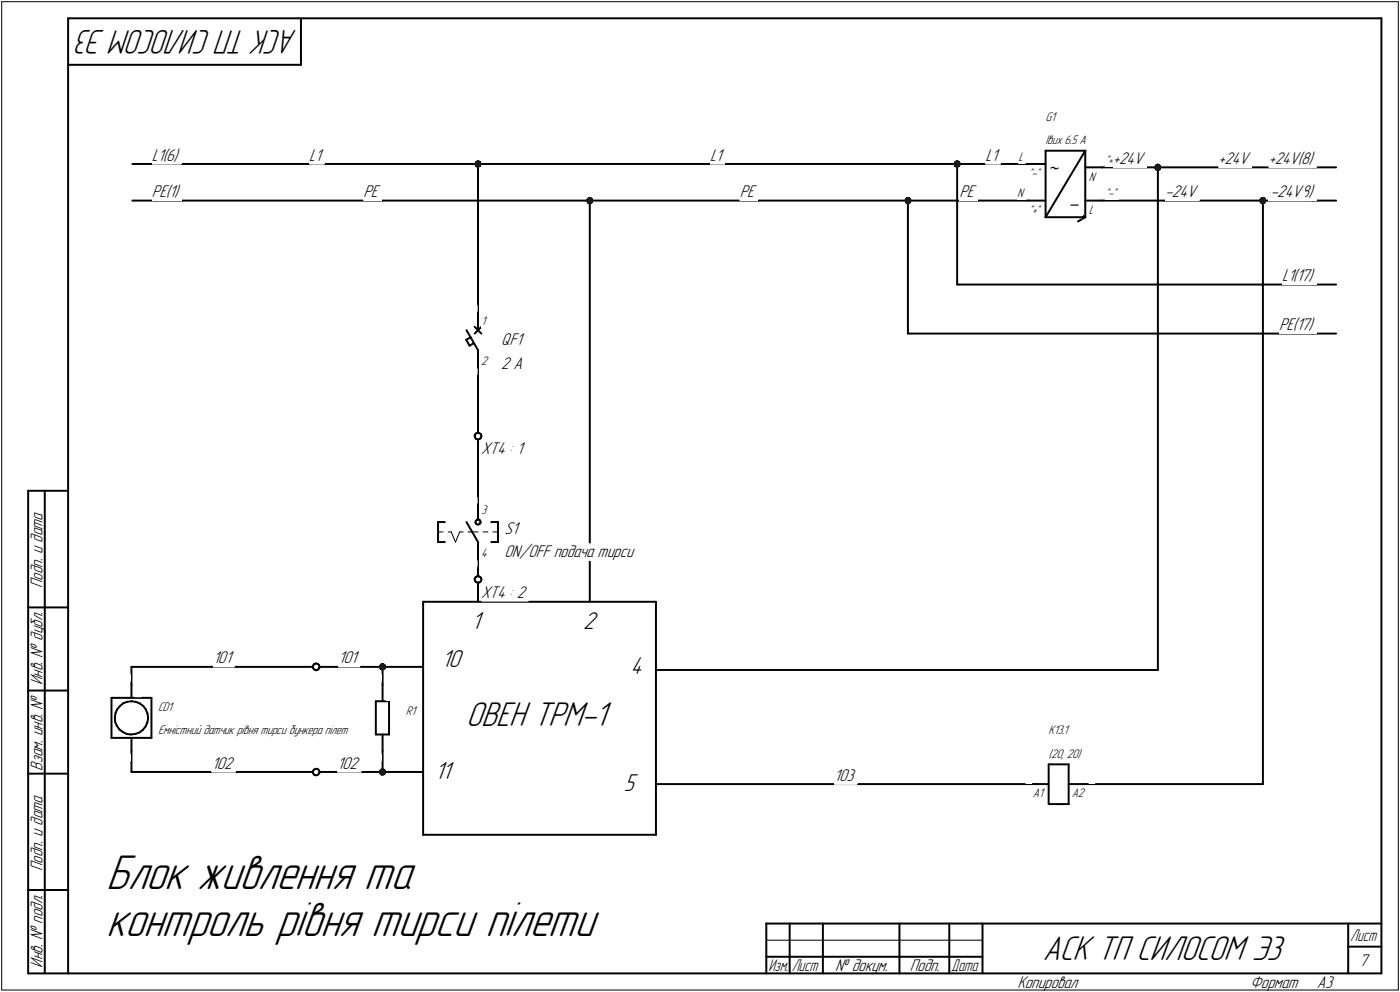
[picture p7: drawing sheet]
<svg xmlns="http://www.w3.org/2000/svg" width="421mm" height="298mm" viewBox="0 0 421 298" stroke-linecap="round" stroke-linejoin="round" font-family="sans-serif">
<defs><g id="words">
<g font-size="15.6">
<text x="31.9" y="267.2">Блок живлення та</text>
<text x="31.9" y="281.4">контроль рівня тирси пілети</text>
</g>
<g font-size="10.9">
<text x="89.4" y="9" transform="rotate(-180 89.4 9)">АСК ТП СИЛОСОМ Э3</text>
<text x="140.2" y="218.2">ОВЕН ТРМ-1</text>
<text x="313.7" y="288.5">АСК ТП СИЛОСОМ Э3</text>
</g>
<g font-size="7.8">
<text x="314.9" y="52.3">~</text>
<text x="321.1" y="63.3">-</text>
<text x="141.8" y="189.1">1</text>
<text x="175.4" y="189.1">2</text>
<text x="132.7" y="200.4">10</text>
<text x="189.6" y="202.4">4</text>
<text x="130.8" y="234">11</text>
<text x="187.6" y="237.7">5</text>
</g>
<g font-size="5.4">
<text x="45.7" y="48.3">L1(6)</text>
<text x="93" y="48.3">L1</text>
<text x="213.5" y="48.3">L1</text>
<text x="296.4" y="48.3">L1</text>
<text x="334.8" y="49.3">+24V</text>
<text x="366.5" y="49.3">+24V</text>
<text x="381.6" y="49.3">+24V(8)</text>
<text x="45.7" y="59.3">PE(1)</text>
<text x="109.3" y="59.3">PE</text>
<text x="222.5" y="59.3">PE</text>
<text x="288.5" y="59.3">PE</text>
<text x="350.5" y="59.3">-24V</text>
<text x="381.4" y="59.3">--2244VV(8)</text>
<text x="385.6" y="84.5">L1(17)</text>
<text x="384.7" y="99.2">PE(17)</text>
<text x="150.8" y="103.7">QF1</text>
<text x="150.8" y="110.8">2 A</text>
<text x="144.7" y="136.6">XT4 : 1</text>
<text x="151.7" y="160.4">S1</text>
<text x="151.7" y="167.4">ON/OFF подача</text>
<text x="179.7" y="167.4">тирси</text>
<text x="12.8" y="176.7" transform="rotate(-90 12.8 176.7)">Подп. и дата</text>
<text x="144.7" y="179.6">XT4 : 2</text>
<text x="64.1" y="199.4">101</text>
<text x="101.8" y="199.4">101</text>
<text x="12.8" y="205.8" transform="rotate(-90 12.8 205.8)">Инв. № дубл.</text>
<text x="12.8" y="231.6" transform="rotate(-90 12.8 231.6)">Взам. инв. №</text>
<text x="63.7" y="231">102</text>
<text x="101.4" y="231">102</text>
<text x="250.8" y="234.7">103</text>
<text x="12.8" y="261.7" transform="rotate(-90 12.8 261.7)">Подп. и дата</text>
<text x="12.8" y="290.8" transform="rotate(-90 12.8 290.8)">Инв. № подл.</text>
<text x="251.2" y="291.8">№ докум.</text>
<text x="273.6" y="291.8">Подп.</text>
<text x="408.8" y="290.3">7</text>
<text x="306" y="296.8">Копировал</text>
<text x="376" y="296.8">Формат</text>
<text x="396" y="296.8">A3</text>
</g>
<g font-size="5.3">
<text x="406.1" y="282.8">Лист</text>
<text x="231.1" y="291.8">Изм.</text>
<text x="238.1" y="291.8">Лист</text>
<text x="286.1" y="291.8">Дата</text>
</g>
<g font-size="4">
<text x="314.4" y="36.3">G1</text>
<text x="314.4" y="43.3">Iвих 6.5 A</text>
<text x="306.3" y="48.3">L</text>
<text x="309.4" y="53.3">&quot;-&quot;</text>
<text x="332.4" y="49.3">&quot;+&quot;</text>
<text x="305.9" y="59.3">N</text>
<text x="327.4" y="54.3">N</text>
<text x="332.4" y="59.3">&quot;-&quot;</text>
<text x="309.5" y="64.3">&quot;+&quot;</text>
<text x="327.4" y="64.3">L</text>
<text x="144.7" y="97.7">1</text>
<text x="144.7" y="109.7">2</text>
<text x="144.7" y="154.4">3</text>
<text x="144.7" y="167.4">4</text>
<text x="47.5" y="213.7">CD1</text>
<text x="122" y="214.7">R1</text>
<text x="47.5" y="220.7">Ємністний датчик рівня тирси бункера пілет</text>
<text x="315.4" y="220.7">K13.1</text>
<text x="315.4" y="227.7">(20, 20)</text>
<text x="310.6" y="239.7">A1</text>
<text x="322.4" y="239.7">A2</text>
</g>
</g></defs>
<g fill="none" stroke="#000" stroke-width=".59">
<path d="M20.5 5.5v287zM20.5 5.5h395zM20.5 19.5h70zM90.5 5.5v14zM415.5 5.5v287zM39.8 49.3h7zM46.8 49.3h97zM143.8 49.3h144.1zM143.8 49.3v45.4zM287.9 49.3v36.2zM287.9 49.3h21.6zM309.5 49.3h5z"/>
<path d="M314.5 45.3v20zM314.5 45.3h11.9zM326.4 45.3v20zM326.4 50.3h5.1zM326.4 45.3l-11.9 20zM331.5 50.3h16.7zM348.2 50.3h46.6zM348.2 50.3v151zM394.8 50.3h7zM39.8 60.3h7zM46.8 60.3h130.6zM177.4 60.3h95.6z"/>
<path d="M177.4 60.3v120.5zM273 60.3v39.9zM273 60.3h36.5zM309.5 60.3h5zM314.5 65.3h11.9zM324.1 63.8l2.3 1.5zM324.2 66.5l2.2-1.2zM326.4 60.3h5.1zM331.5 60.3h48.3zM379.8 60.3v175.3zM379.8 60.3h15zM394.8 60.3h7z"/>
<path d="M140.3 99.2l3.5 6zM142.7 98.2l2.1 2zM143.8 94.7v4.5zM144.8 98.2l-2.1 2zM287.9 85.5h106.9zM394.8 85.5h7zM140.2 102.1l1.4-.8zM140.2 102.1l1 1.8zM141.2 103.9l1.3-.8zM143.8 105.2v4.5zM143.8 109.7v20.3zM273 100.2h121.8z"/>
<path d="M394.8 100.2h7zM142.7 130.8l.1 .6zM142.8 131.4l.4 .5zM143.1 130.3l.5-.3zM143.1 130.3l-.4 .5zM143.2 131.9l.5 .2zM143.6 130l.5 .1zM143.7 132.1l.6-.2zM143.8 132.1v20.3zM144.1 130.1l.5 .4zM144.3 131.9l.4-.4zM144.6 130.5l.2 .6z"/>
<path d="M144.8 131.1l-.1 .4zM8.5 147.5v145zM8.5 147.5h12zM13.5 147.5v145zM131.7 156.9v6zM131.7 156.9h2.1zM140.3 156.9l3.5 6zM143 157.1l.3 .4zM143.1 156.5l-.1 .6zM143.3 157.5l.5 .1zM143.4 156.2l.5-.1zM143.4 156.2l-.3 .3z"/>
<path d="M143.8 152.4v3.7zM143.8 157.6l.4-.1zM143.9 156.1l.5 .3zM144.4 156.4l.1 .5zM144.5 157.1l-.3 .4zM144.5 156.9v.2zM147.7 156.9h2.1zM149.8 156.9v6zM131.7 162.9h2.1zM142.7 173.9l.1 .6zM142.8 174.5l.4 .4zM143.1 173.4l.5-.3z"/>
<path d="M143.1 173.4l-.4 .5zM143.2 174.9l.5 .2zM143.6 173.1l.5 .1zM143.7 175.1l.6-.1zM143.8 162.9v4.5zM143.8 175.1v5.7zM143.8 167.4v5.7zM144.1 173.2l.5 .4zM144.6 173.6l.2 .6zM144.7 174.6l-.4 .4zM144.8 174.2l-.1 .4zM147.7 162.9h2.1z"/>
<path d="M8.5 182.5h12zM94.4 199.6l.5-.2zM94.4 199.6l-.3 .6zM94.9 199.4l.6 .1zM95.5 199.5l.4 .3zM95.9 199.8l.2 .6zM127.3 180.8h70zM127.3 180.8v70.1zM197.3 180.8v70.1zM8.5 207.5h12zM33.5 209.7v12zM33.5 209.7h12.1z"/>
<path d="M34.5 215.6l.1 1.3zM34.6 216.9l.5 1.2zM34.7 214.4l-.2 1.2zM35.1 218.1l.8 1.1zM35.2 213.2l-.5 1.2zM35.9 219.2l1 .8zM36.1 212.2l1-.9zM36.1 212.2l-.9 1zM36.9 220l1.2 .6zM37.1 211.3l1.2-.4zM38.3 210.9l1.2-.2zM39.5 205.7v4z"/>
<path d="M39.5 210.7l1.3 .2zM39.5 200.4v5.3zM39.5 200.4h54.6zM40.8 210.9l1.3 .5zM42.1 211.4l1 .8zM43.1 212.2l.8 1zM43.8 218.4l-.9 1zM43.9 213.2l.5 1.3zM44.3 217.2l-.5 1.2zM44.4 214.5l.1 1.2zM44.5 215.9l-.2 1.3zM44.5 215.7v.2z"/>
<path d="M45.6 209.7v12zM94.1 200.2v.5zM94.1 200.7l.4 .5zM94.5 201.2l.5 .2zM95 201.4l.6-.1zM95.6 201.3l.4-.5zM96.1 200.4l-.1 .4zM96.1 200.4h19zM113 210.7h4zM113 210.7v10zM115.1 205.7v5zM115.1 200.4v5.3z"/>
<path d="M115.1 200.4h12.2zM117 210.7v10zM197.3 201.3h150.9zM8.5 232.5h12zM33.5 221.7h12.1zM38.1 220.6l1.3 .1zM39.4 220.7l1.3-.1zM39.5 221.7v4zM39.5 225.7v6.3zM39.5 232h54.6zM40.7 220.6l1.2-.5zM41.9 220.1l1-.7z"/>
<path d="M94.1 231.8v.5zM94.1 232.3l.4 .5zM94.4 231.3l.5-.2zM94.4 231.3l-.3 .5zM94.5 232.8l.5 .2zM94.9 231.1h.6zM95 233l.6-.2zM95.5 231.1l.4 .4zM95.6 232.8l.4-.4zM95.9 231.5l.2 .5zM96.1 232l-.1 .4zM96.1 232h19z"/>
<path d="M113 220.7h4zM115.1 220.7v5zM115.1 225.7v6.3zM115.1 232h12.2zM197.3 235.6h114.1zM311.4 235.6h4zM315.4 229.7h6zM315.4 229.7v11.9zM321.4 229.7v11.9zM321.4 235.6h5zM326.4 235.6h53.4zM127.3 250.9h70z"/>
<path d="M315.4 241.6h6zM8.5 267.5h12zM230.5 277.5h185zM230.5 277.5v15zM237.5 277.5v15zM247.5 277.5v15zM270.5 277.5v15zM285.5 277.5v15zM295.5 277.5v15zM405.5 277.5v15zM8.5 292.5h12zM20.5 292.5h395z"/>
<path d="M230.5 287.5h7zM237.5 287.5h10zM247.5 287.5h23zM270.5 287.5h15zM285.5 287.5h10zM405.5 284.5h10z"/>
</g>
<g fill="none" stroke="#000" stroke-width=".3">
<path d="M.5 .5v297zM.5 .5h420zM420.5 .5v297zM131.7 159.9h1.6zM134.8 159.9h.9zM135.7 159.9l1.3 3zM138.3 159.9h1zM138.3 159.9l-1.3 3zM140.7 159.9h3.1zM145.3 159.9h1.4zM148.3 159.9h1.5zM.5 297.5h420z"/>
<path d="M230.5 282.5h65z"/>
</g>
<g fill="#1c1c1c" stroke="#1c1c1c" stroke-width=".3">
<path d="M143.4 48.3h.7zM143.3 48.4h1zM143.2 48.5h1.2zM143 48.6h1.5zM143 48.7h1.5zM142.9 48.8h1.7zM142.9 48.9h1.8zM142.8 48.9h1.9zM142.7 49h2zM142.7 49.1h2zM142.7 49.2h2.1zM142.7 49.3h2.1zM142.7 49.4h2.1zM142.7 49.4h2zM142.7 49.5h2zM142.8 49.6h1.9zM142.8 49.7h1.9zM142.9 49.8h1.7zM142.9 49.9h1.7zM143 50h1.5zM143 50h1.4zM143.2 50.1h1.1zM143.3 50.2h.8z"/>
<path d="M287.5 48.3h.7zM287.4 48.4h1zM287.3 48.5h1.2zM287.1 48.6h1.4zM287.1 48.7h1.5zM287 48.8h1.7zM287 48.9h1.8zM286.9 48.9h1.9zM286.9 49h1.9zM286.9 49.1h1.9zM286.9 49.2h2zM286.9 49.3h2zM286.9 49.4h2zM286.9 49.4h1.9zM286.9 49.5h1.9zM286.9 49.6h1.9zM286.9 49.7h1.9zM287 49.8h1.7zM287 49.9h1.7zM287.1 50h1.5zM287.1 50h1.4zM287.3 50.1h1.1zM287.4 50.2h.8z"/>
<path d="M114.9 199.4h.3zM114.6 199.5h.8zM114.5 199.6h1.1zM114.4 199.6h1.3zM114.3 199.7h1.5zM114.2 199.8h1.7zM114.2 199.9h1.7zM114.1 200h1.9zM114.1 200.1h1.9zM114 200.2h2zM114 200.2h2zM114 200.3h2zM114 200.4h2zM114 200.5h2zM114 200.6h2zM114 200.7h2zM114.1 200.7h1.9zM114.1 200.8h1.9zM114.2 200.9h1.7zM114.3 201h1.5zM114.3 201.1h1.4zM114.5 201.2h1.2zM114.6 201.3h1zM114.7 201.3h.5z"/>
<path d="M114.7 231.1h.7zM114.6 231.1h1zM114.5 231.2h1.2zM114.3 231.3h1.4zM114.3 231.4h1.5zM114.2 231.5h1.7zM114.2 231.6h1.8zM114.1 231.6h1.9zM114 231.7h2zM114 231.8h2zM114 231.9h2zM114 232h2zM114 232.1h2zM114 232.2h2zM114 232.2h2zM114.1 232.3h1.9zM114.1 232.4h1.9zM114.2 232.5h1.7zM114.2 232.6h1.7zM114.3 232.7h1.5zM114.4 232.7h1.3zM114.5 232.8h1.1zM114.6 232.9h.8z"/>
<path d="M379.5 59.4h.7zM379.3 59.4h1zM379.1 59.5h1.3zM379.1 59.6h1.4zM379.1 59.7h1.5zM379 59.8h1.7zM378.9 59.9h1.8zM378.9 59.9h1.8zM378.8 60h1.9zM378.8 60.1h1.9zM378.8 60.2h1.9zM378.8 60.3h1.9zM378.8 60.4h1.9zM378.8 60.5h1.9zM378.8 60.5h1.9zM378.9 60.6h1.8zM378.9 60.7h1.8zM379 60.8h1.7zM379 60.9h1.7zM379.1 61h1.5zM379.1 61h1.3zM379.2 61.1h1.1zM379.3 61.2h.9z"/>
<path d="M177 59.4h.7zM176.9 59.4h1zM176.8 59.5h1.2zM176.6 59.6h1.5zM176.6 59.7h1.5zM176.5 59.8h1.7zM176.4 59.9h1.9zM176.4 59.9h1.9zM176.4 60h1.9zM176.4 60.1h1.9zM176.4 60.2h1.9zM176.4 60.3h1.9zM176.4 60.4h1.9zM176.4 60.5h1.9zM176.4 60.5h1.9zM176.4 60.6h1.9zM176.4 60.7h1.9zM176.5 60.8h1.7zM176.5 60.9h1.7zM176.6 61h1.5zM176.7 61h1.4zM176.8 61.1h1.1zM176.9 61.2h.8z"/>
<path d="M272.8 59.4h.7zM272.6 59.4h1zM272.5 59.5h1.2zM272.4 59.6h1.4zM272.4 59.7h1.4zM272.3 59.8h1.7zM272.2 59.9h1.8zM272.2 59.9h1.8zM272.1 60h2zM272.1 60.1h2zM272.1 60.2h2zM272.1 60.3h2zM272.1 60.4h2zM272.1 60.5h2zM272.1 60.5h2zM272.2 60.6h1.8zM272.2 60.7h1.8zM272.3 60.8h1.7zM272.3 60.9h1.7zM272.4 61h1.5zM272.5 61h1.2zM272.5 61.1h1.1zM272.6 61.2h.9z"/>
<path d="M348.1 49.3h.1zM347.9 49.4h.7zM347.7 49.4h1zM347.6 49.5h1.2zM347.5 49.6h1.4zM347.5 49.7h1.5zM347.4 49.8h1.7zM347.3 49.9h1.9zM347.3 50h1.9zM347.2 50h2zM347.2 50.1h2zM347.2 50.2h2zM347.2 50.3h2zM347.2 50.4h2zM347.2 50.5h2zM347.2 50.5h2zM347.3 50.6h1.9zM347.3 50.7h1.9zM347.4 50.8h1.7zM347.4 50.9h1.6zM347.5 51h1.4zM347.6 51.1h1.2zM347.6 51.1h1.1zM347.9 51.2h.7z"/>
</g>
<g fill="#fff" stroke="#fff" stroke-width=".3">
<path d="M306.2 45.5h2.2zM306.2 45.6h2.2zM306.2 45.6h2.2zM306.2 45.7h2.2zM306.2 45.8h2.2zM306.2 45.9h2.2zM306.2 46h2.2zM306.2 46.1h2.2zM306.2 46.1h2.2zM306.2 46.2h2.2zM306.2 46.3h2.2zM306.2 46.4h2.2zM306.2 46.5h2.2zM306.2 46.6h2.2zM306.2 46.7h2.2zM306.2 46.7h2.2zM306.2 46.8h2.2zM306.2 46.9h2.2zM306.2 47h2.2zM306.2 47.1h2.2zM306.2 47.2h2.2zM306.2 47.2h2.2zM306.2 47.3h2.2zM306.2 47.4h2.2zM306.2 47.5h2.2zM306.2 47.6h2.2zM306.2 47.7h2.2zM306.2 47.8h2.2zM306.2 47.8h2.2zM306.2 47.9h2.2zM306.2 48h2.2zM306.2 48.1h2.2zM306.2 48.2h2.2zM306.2 48.3h2.2zM306.2 48.3h2.2zM306.2 48.4h2.2zM306.2 48.5h2.2zM306.2 48.6h2.2zM306.2 48.7h2.2zM306.2 48.8h2.2zM306.2 48.9h2.2zM306.2 48.9h2.2zM306.2 49h2.2z"/>
<path d="M332.4 46.5h3.9zM332.4 46.6h3.9zM332.4 46.7h3.9zM332.4 46.7h3.9zM332.4 46.8h3.9zM332.4 46.9h3.9zM332.4 47h3.9zM332.4 47.1h3.9zM332.4 47.2h3.9zM332.4 47.2h3.9zM332.4 47.3h3.9zM332.4 47.4h3.9zM332.4 47.5h3.9zM332.4 47.6h3.9zM332.4 47.7h3.9zM332.4 47.8h3.9zM332.4 47.8h3.9zM332.4 47.9h3.9zM332.4 48h3.9zM332.4 48.1h3.9zM332.4 48.2h3.9zM332.4 48.3h3.9zM332.4 48.3h3.9zM332.4 48.4h3.9zM332.4 48.5h3.9zM332.4 48.6h3.9zM332.4 48.7h3.9zM332.4 48.8h3.9zM332.4 48.9h3.9zM332.4 48.9h3.9zM332.4 49h3.9zM332.4 49.1h3.9zM332.4 49.2h3.9zM332.4 49.3h3.9zM332.4 49.4h3.9zM332.4 49.4h3.9zM332.4 49.5h3.9zM332.4 49.6h3.9zM332.4 49.7h3.9zM332.4 49.8h3.9zM332.4 49.9h3.9zM332.4 50h3.9z"/>
<path d="M332.4 56.5h4.1zM332.4 56.6h4.1zM332.4 56.6h4.1zM332.4 56.7h4.1zM332.4 56.8h4.1zM332.4 56.9h4.1zM332.4 57h4.1zM332.4 57.1h4.1zM332.4 57.1h4.1zM332.4 57.2h4.1zM332.4 57.3h4.1zM332.4 57.4h4.1zM332.4 57.5h4.1zM332.4 57.6h4.1zM332.4 57.7h4.1zM332.4 57.7h4.1zM332.4 57.8h4.1zM332.4 57.9h4.1zM332.4 58h4.1zM332.4 58.1h4.1zM332.4 58.2h4.1zM332.4 58.3h4.1zM332.4 58.3h4.1zM332.4 58.4h4.1zM332.4 58.5h4.1zM332.4 58.6h4.1zM332.4 58.7h4.1zM332.4 58.8h4.1zM332.4 58.8h4.1zM332.4 58.9h4.1zM332.4 59h4.1zM332.4 59.1h4.1zM332.4 59.2h4.1zM332.4 59.3h4.1zM332.4 59.4h4.1zM332.4 59.4h4.1zM332.4 59.5h4.1zM332.4 59.6h4.1zM332.4 59.7h4.1zM332.4 59.8h4.1zM332.4 59.9h4.1zM332.4 59.9h4.1z"/>
<path d="M305.9 56.5h2.5zM305.9 56.6h2.5zM305.9 56.6h2.5zM305.9 56.7h2.5zM305.9 56.8h2.5zM305.9 56.9h2.5zM305.9 57h2.5zM305.9 57.1h2.5zM305.9 57.1h2.5zM305.9 57.2h2.5zM305.9 57.3h2.5zM305.9 57.4h2.5zM305.9 57.5h2.5zM305.9 57.6h2.5zM305.9 57.7h2.5zM305.9 57.7h2.5zM305.9 57.8h2.5zM305.9 57.9h2.5zM305.9 58h2.5zM305.9 58.1h2.5zM305.9 58.2h2.5zM305.9 58.3h2.5zM305.9 58.3h2.5zM305.9 58.4h2.5zM305.9 58.5h2.5zM305.9 58.6h2.5zM305.9 58.7h2.5zM305.9 58.8h2.5zM305.9 58.8h2.5zM305.9 58.9h2.5zM305.9 59h2.5zM305.9 59.1h2.5zM305.9 59.2h2.5zM305.9 59.3h2.5zM305.9 59.4h2.5zM305.9 59.4h2.5zM305.9 59.5h2.5zM305.9 59.6h2.5zM305.9 59.7h2.5zM305.9 59.8h2.5zM305.9 59.9h2.5zM305.9 59.9h2.5z"/>
<path d="M315 46.7h5zM315 46.8h5zM315 46.9h5zM315 47h5zM315 47.1h5zM315 47.2h5zM315 47.2h5zM315 47.3h5zM315 47.4h5zM315 47.5h5zM315 47.6h5zM315 47.7h5zM315 47.8h5zM315 47.8h5zM315 47.9h5zM315 48h5zM315 48.1h5zM315 48.2h5zM315 48.3h5zM315 48.3h5zM315 48.4h5zM315 48.5h5zM315 48.6h5zM315 48.7h5zM315 48.8h5zM315 48.9h5zM315 48.9h5zM315 49h5zM315 49.1h5zM315 49.2h5zM315 49.3h5zM315 49.4h5zM315 49.4h5zM315 49.5h5zM315 49.6h5zM315 49.7h5zM315 49.8h5zM315 49.9h5zM315 50h5zM315 50h5zM315 50.1h5zM315 50.2h5zM315 50.3h5zM315 50.4h5zM315 50.5h5zM315 50.5h5zM315 50.6h5zM315 50.7h5zM315 50.8h5zM315 50.9h5zM315 51h5zM315 51.1h5zM315 51.1h5zM315 51.2h5zM315 51.3h5zM315 51.4h5zM315 51.5h5zM315 51.6h5zM315 51.6h5zM315 51.7h5zM315 51.8h5zM315 51.9h5zM315 52h5zM315 52.1h5zM315 52.2h5zM315 52.2h5zM315 52.3h5zM315 52.4h5zM315 52.5h5zM315 52.6h5zM315 52.7h5zM315 52.7h5zM315 52.8h5zM315 52.9h5zM315 53h5zM315 53.1h5zM315 53.2h5zM315 53.3h5zM315 53.3h5zM315 53.4h5zM315 53.5h5zM315 53.6h5zM315 53.7h5zM315 53.8h5z"/>
<path d="M321.1 57.7h4.6zM321.1 57.7h4.6zM321.1 57.8h4.6zM321.1 57.9h4.6zM321.1 58h4.6zM321.1 58.1h4.6zM321.1 58.2h4.6zM321.1 58.3h4.6zM321.1 58.3h4.6zM321.1 58.4h4.6zM321.1 58.5h4.6zM321.1 58.6h4.6zM321.1 58.7h4.6zM321.1 58.8h4.6zM321.1 58.8h4.6zM321.1 58.9h4.6zM321.1 59h4.6zM321.1 59.1h4.6zM321.1 59.2h4.6zM321.1 59.3h4.6zM321.1 59.4h4.6zM321.1 59.4h4.6zM321.1 59.5h4.6zM321.1 59.6h4.6zM321.1 59.7h4.6zM321.1 59.8h4.6zM321.1 59.9h4.6zM321.1 59.9h4.6zM321.1 60h4.6zM321.1 60.1h4.6zM321.1 60.2h4.6zM321.1 60.3h4.6zM321.1 60.4h4.6zM321.1 60.5h4.6zM321.1 60.5h4.6zM321.1 60.6h4.6zM321.1 60.7h4.6zM321.1 60.8h4.6zM321.1 60.9h4.6zM321.1 61h4.6zM321.1 61h4.6zM321.1 61.1h4.6zM321.1 61.2h4.6zM321.1 61.3h4.6zM321.1 61.4h4.6zM321.1 61.5h4.6zM321.1 61.6h4.6zM321.1 61.6h4.6zM321.1 61.7h4.6zM321.1 61.8h4.6zM321.1 61.9h4.6zM321.1 62h4.6zM321.1 62.1h4.6zM321.1 62.1h4.6zM321.1 62.2h4.6zM321.1 62.3h4.6zM321.1 62.4h4.6zM321.1 62.5h4.6zM321.1 62.6h4.6zM321.1 62.7h4.6zM321.1 62.7h4.6zM321.1 62.8h4.6zM321.1 62.9h4.6zM321.1 63h4.6zM321.1 63.1h4.6zM321.1 63.2h4.6zM321.1 63.2h4.6zM321.1 63.3h4.6zM321.1 63.4h4.6zM321.1 63.5h4.6zM321.1 63.6h4.6zM321.1 63.7h4.6zM321.1 63.8h4.6zM321.1 63.8h4.6zM321.1 63.9h4.6zM321.1 64h4.6zM321.1 64.1h4.6zM321.1 64.2h4.6zM321.1 64.3h4.6zM321.1 64.3h4.6zM321.1 64.4h4.6zM321.1 64.5h4.6zM321.1 64.6h4.6zM321.1 64.7h4.6zM321.1 64.8h4.6z"/>
<path d="M309.4 50.5h4zM309.4 50.5h4zM309.4 50.6h4zM309.4 50.7h4zM309.4 50.8h4zM309.4 50.9h4zM309.4 51h4zM309.4 51.1h4zM309.4 51.1h4zM309.4 51.2h4zM309.4 51.3h4zM309.4 51.4h4zM309.4 51.5h4zM309.4 51.6h4zM309.4 51.6h4zM309.4 51.7h4zM309.4 51.8h4zM309.4 51.9h4zM309.4 52h4zM309.4 52.1h4zM309.4 52.2h4zM309.4 52.2h4zM309.4 52.3h4zM309.4 52.4h4zM309.4 52.5h4zM309.4 52.6h4zM309.4 52.7h4zM309.4 52.7h4zM309.4 52.8h4zM309.4 52.9h4zM309.4 53h4zM309.4 53.1h4zM309.4 53.2h4zM309.4 53.3h4zM309.4 53.3h4zM309.4 53.4h4zM309.4 53.5h4zM309.4 53.6h4zM309.4 53.7h4zM309.4 53.8h4zM309.4 53.8h4zM309.4 53.9h4zM309.4 54h4z"/>
<path d="M327.4 51.5h2.5zM327.4 51.6h2.5zM327.4 51.6h2.5zM327.4 51.7h2.5zM327.4 51.8h2.5zM327.4 51.9h2.5zM327.4 52h2.5zM327.4 52.1h2.5zM327.4 52.2h2.5zM327.4 52.2h2.5zM327.4 52.3h2.5zM327.4 52.4h2.5zM327.4 52.5h2.5zM327.4 52.6h2.5zM327.4 52.7h2.5zM327.4 52.7h2.5zM327.4 52.8h2.5zM327.4 52.9h2.5zM327.4 53h2.5zM327.4 53.1h2.5zM327.4 53.2h2.5zM327.4 53.3h2.5zM327.4 53.3h2.5zM327.4 53.4h2.5zM327.4 53.5h2.5zM327.4 53.6h2.5zM327.4 53.7h2.5zM327.4 53.8h2.5zM327.4 53.8h2.5zM327.4 53.9h2.5zM327.4 54h2.5zM327.4 54.1h2.5zM327.4 54.2h2.5zM327.4 54.3h2.5zM327.4 54.4h2.5zM327.4 54.4h2.5zM327.4 54.5h2.5zM327.4 54.6h2.5zM327.4 54.7h2.5zM327.4 54.8h2.5zM327.4 54.9h2.5zM327.4 54.9h2.5z"/>
<path d="M327.4 61.5h2.2zM327.4 61.6h2.2zM327.4 61.6h2.2zM327.4 61.7h2.2zM327.4 61.8h2.2zM327.4 61.9h2.2zM327.4 62h2.2zM327.4 62.1h2.2zM327.4 62.1h2.2zM327.4 62.2h2.2zM327.4 62.3h2.2zM327.4 62.4h2.2zM327.4 62.5h2.2zM327.4 62.6h2.2zM327.4 62.7h2.2zM327.4 62.7h2.2zM327.4 62.8h2.2zM327.4 62.9h2.2zM327.4 63h2.2zM327.4 63.1h2.2zM327.4 63.2h2.2zM327.4 63.2h2.2zM327.4 63.3h2.2zM327.4 63.4h2.2zM327.4 63.5h2.2zM327.4 63.6h2.2zM327.4 63.7h2.2zM327.4 63.8h2.2zM327.4 63.8h2.2zM327.4 63.9h2.2zM327.4 64h2.2zM327.4 64.1h2.2zM327.4 64.2h2.2zM327.4 64.3h2.2zM327.4 64.3h2.2zM327.4 64.4h2.2zM327.4 64.5h2.2zM327.4 64.6h2.2zM327.4 64.7h2.2zM327.4 64.8h2.2zM327.4 64.9h2.2zM327.4 64.9h2.2zM327.4 65h2.2z"/>
<path d="M309.5 61.5h3.9zM309.5 61.6h3.9zM309.5 61.6h3.9zM309.5 61.7h3.9zM309.5 61.8h3.9zM309.5 61.9h3.9zM309.5 62h3.9zM309.5 62.1h3.9zM309.5 62.1h3.9zM309.5 62.2h3.9zM309.5 62.3h3.9zM309.5 62.4h3.9zM309.5 62.5h3.9zM309.5 62.6h3.9zM309.5 62.7h3.9zM309.5 62.7h3.9zM309.5 62.8h3.9zM309.5 62.9h3.9zM309.5 63h3.9zM309.5 63.1h3.9zM309.5 63.2h3.9zM309.5 63.2h3.9zM309.5 63.3h3.9zM309.5 63.4h3.9zM309.5 63.5h3.9zM309.5 63.6h3.9zM309.5 63.7h3.9zM309.5 63.8h3.9zM309.5 63.8h3.9zM309.5 63.9h3.9zM309.5 64h3.9zM309.5 64.1h3.9zM309.5 64.2h3.9zM309.5 64.3h3.9zM309.5 64.3h3.9zM309.5 64.4h3.9zM309.5 64.5h3.9zM309.5 64.6h3.9zM309.5 64.7h3.9zM309.5 64.8h3.9zM309.5 64.9h3.9zM309.5 64.9h3.9zM309.5 65h3.9z"/>
<path d="M314.5 33.5h3.5zM314.5 33.6h3.5zM314.5 33.7h3.5zM314.5 33.8h3.5zM314.5 33.9h3.5zM314.5 34h3.5zM314.5 34h3.5zM314.5 34.1h3.5zM314.5 34.2h3.5zM314.5 34.3h3.5zM314.5 34.4h3.5zM314.5 34.5h3.5zM314.5 34.5h3.5zM314.5 34.6h3.5zM314.5 34.7h3.5zM314.5 34.8h3.5zM314.5 34.9h3.5zM314.5 35h3.5zM314.5 35.1h3.5zM314.5 35.1h3.5zM314.5 35.2h3.5zM314.5 35.3h3.5zM314.5 35.4h3.5zM314.5 35.5h3.5zM314.5 35.6h3.5zM314.5 35.6h3.5zM314.5 35.7h3.5zM314.5 35.8h3.5zM314.5 35.9h3.5zM314.5 36h3.5zM314.5 36.1h3.5zM314.5 36.2h3.5zM314.5 36.2h3.5zM314.5 36.3h3.5zM314.5 36.4h3.5zM314.5 36.5h3.5zM314.5 36.6h3.5zM314.5 36.7h3.5zM314.5 36.7h3.5zM314.5 36.8h3.5zM314.5 36.9h3.5zM314.5 37h3.5z"/>
<path d="M314.5 40.5h12.9zM314.5 40.6h12.9zM314.5 40.6h12.9zM314.5 40.7h12.9zM314.5 40.8h12.9zM314.5 40.9h12.9zM314.5 41h12.9zM314.5 41.1h12.9zM314.5 41.1h12.9zM314.5 41.2h12.9zM314.5 41.3h12.9zM314.5 41.4h12.9zM314.5 41.5h12.9zM314.5 41.6h12.9zM314.5 41.7h12.9zM314.5 41.7h12.9zM314.5 41.8h12.9zM314.5 41.9h12.9zM314.5 42h12.9zM314.5 42.1h12.9zM314.5 42.2h12.9zM314.5 42.2h12.9zM314.5 42.3h12.9zM314.5 42.4h12.9zM314.5 42.5h12.9zM314.5 42.6h12.9zM314.5 42.7h12.9zM314.5 42.8h12.9zM314.5 42.8h12.9zM314.5 42.9h12.9zM314.5 43h12.9zM314.5 43.1h12.9zM314.5 43.2h12.9zM314.5 43.3h12.9zM314.5 43.3h12.9zM314.5 43.4h12.9zM314.5 43.5h12.9zM314.5 43.6h12.9zM314.5 43.7h12.9zM314.5 43.8h12.9zM314.5 43.9h12.9zM314.5 43.9h12.9z"/>
<path d="M213.5 44.4h4.5zM213.5 44.4h4.5zM213.5 44.5h4.5zM213.5 44.6h4.5zM213.5 44.7h4.5zM213.5 44.8h4.5zM213.5 44.9h4.5zM213.5 45h4.5zM213.5 45h4.5zM213.5 45.1h4.5zM213.5 45.2h4.5zM213.5 45.3h4.5zM213.5 45.4h4.5zM213.5 45.5h4.5zM213.5 45.6h4.5zM213.5 45.6h4.5zM213.5 45.7h4.5zM213.5 45.8h4.5zM213.5 45.9h4.5zM213.5 46h4.5zM213.5 46.1h4.5zM213.5 46.1h4.5zM213.5 46.2h4.5zM213.5 46.3h4.5zM213.5 46.4h4.5zM213.5 46.5h4.5zM213.5 46.6h4.5zM213.5 46.7h4.5zM213.5 46.7h4.5zM213.5 46.8h4.5zM213.5 46.9h4.5zM213.5 47h4.5zM213.5 47.1h4.5zM213.5 47.2h4.5zM213.5 47.2h4.5zM213.5 47.3h4.5zM213.5 47.4h4.5zM213.5 47.5h4.5zM213.5 47.6h4.5zM213.5 47.7h4.5zM213.5 47.8h4.5zM213.5 47.8h4.5zM213.5 47.9h4.5zM213.5 48h4.5zM213.5 48.1h4.5zM213.5 48.2h4.5zM213.5 48.3h4.5zM213.5 48.3h4.5zM213.5 48.4h4.5zM213.5 48.5h4.5zM213.5 48.6h4.5zM213.5 48.7h4.5zM213.5 48.8h4.5zM213.5 48.9h4.5zM213.5 48.9h4.5zM213.5 49h4.5zM213.5 49.1h4.5zM213.5 49.2h4.5zM213.5 49.3h4.5z"/>
<path d="M222.5 55.4h5.4zM222.5 55.5h5.4zM222.5 55.5h5.4zM222.5 55.6h5.4zM222.5 55.7h5.4zM222.5 55.8h5.4zM222.5 55.9h5.4zM222.5 56h5.4zM222.5 56h5.4zM222.5 56.1h5.4zM222.5 56.2h5.4zM222.5 56.3h5.4zM222.5 56.4h5.4zM222.5 56.5h5.4zM222.5 56.6h5.4zM222.5 56.6h5.4zM222.5 56.7h5.4zM222.5 56.8h5.4zM222.5 56.9h5.4zM222.5 57h5.4zM222.5 57.1h5.4zM222.5 57.1h5.4zM222.5 57.2h5.4zM222.5 57.3h5.4zM222.5 57.4h5.4zM222.5 57.5h5.4zM222.5 57.6h5.4zM222.5 57.7h5.4zM222.5 57.7h5.4zM222.5 57.8h5.4zM222.5 57.9h5.4zM222.5 58h5.4zM222.5 58.1h5.4zM222.5 58.2h5.4zM222.5 58.3h5.4zM222.5 58.3h5.4zM222.5 58.4h5.4zM222.5 58.5h5.4zM222.5 58.6h5.4zM222.5 58.7h5.4zM222.5 58.8h5.4zM222.5 58.8h5.4zM222.5 58.9h5.4zM222.5 59h5.4zM222.5 59.1h5.4zM222.5 59.2h5.4zM222.5 59.3h5.4zM222.5 59.4h5.4zM222.5 59.4h5.4zM222.5 59.5h5.4zM222.5 59.6h5.4zM222.5 59.7h5.4zM222.5 59.8h5.4zM222.5 59.9h5.4zM222.5 59.9h5.4zM222.5 60h5.4zM222.5 60.1h5.4zM222.5 60.2h5.4zM222.5 60.3h5.4z"/>
<path d="M45.7 44.4h8.8zM45.7 44.4h8.8zM45.7 44.5h8.8zM45.7 44.6h8.8zM45.7 44.7h8.8zM45.7 44.8h8.8zM45.7 44.9h8.8zM45.7 45h8.8zM45.7 45h8.8zM45.7 45.1h8.8zM45.7 45.2h8.8zM45.7 45.3h8.8zM45.7 45.4h8.8zM45.7 45.5h8.8zM45.7 45.6h8.8zM45.7 45.6h8.8zM45.7 45.7h8.8zM45.7 45.8h8.8zM45.7 45.9h8.8zM45.7 46h8.8zM45.7 46.1h8.8zM45.7 46.1h8.8zM45.7 46.2h8.8zM45.7 46.3h8.8zM45.7 46.4h8.8zM45.7 46.5h8.8zM45.7 46.6h8.8zM45.7 46.7h8.8zM45.7 46.7h8.8zM45.7 46.8h8.8zM45.7 46.9h8.8zM45.7 47h8.8zM45.7 47.1h8.8zM45.7 47.2h8.8zM45.7 47.2h8.8zM45.7 47.3h8.8zM45.7 47.4h8.8zM45.7 47.5h8.8zM45.7 47.6h8.8zM45.7 47.7h8.8zM45.7 47.8h8.8zM45.7 47.8h8.8zM45.7 47.9h8.8zM45.7 48h8.8zM45.7 48.1h8.8zM45.7 48.2h8.8zM45.7 48.3h8.8zM45.7 48.3h8.8zM45.7 48.4h8.8zM45.7 48.5h8.8zM45.7 48.6h8.8zM45.7 48.7h8.8zM45.7 48.8h8.8zM45.7 48.9h8.8zM45.7 48.9h8.8zM45.7 49h8.8zM45.7 49.1h8.8zM45.7 49.2h8.8zM45.7 49.3h8.8z"/>
<path d="M45.7 55.4h9zM45.7 55.5h9zM45.7 55.5h9zM45.7 55.6h9zM45.7 55.7h9zM45.7 55.8h9zM45.7 55.9h9zM45.7 56h9zM45.7 56h9zM45.7 56.1h9zM45.7 56.2h9zM45.7 56.3h9zM45.7 56.4h9zM45.7 56.5h9zM45.7 56.6h9zM45.7 56.6h9zM45.7 56.7h9zM45.7 56.8h9zM45.7 56.9h9zM45.7 57h9zM45.7 57.1h9zM45.7 57.1h9zM45.7 57.2h9zM45.7 57.3h9zM45.7 57.4h9zM45.7 57.5h9zM45.7 57.6h9zM45.7 57.7h9zM45.7 57.7h9zM45.7 57.8h9zM45.7 57.9h9zM45.7 58h9zM45.7 58.1h9zM45.7 58.2h9zM45.7 58.3h9zM45.7 58.3h9zM45.7 58.4h9zM45.7 58.5h9zM45.7 58.6h9zM45.7 58.7h9zM45.7 58.8h9zM45.7 58.8h9zM45.7 58.9h9zM45.7 59h9zM45.7 59.1h9zM45.7 59.2h9zM45.7 59.3h9zM45.7 59.4h9zM45.7 59.4h9zM45.7 59.5h9zM45.7 59.6h9zM45.7 59.7h9zM45.7 59.8h9zM45.7 59.9h9zM45.7 59.9h9zM45.7 60h9zM45.7 60.1h9zM45.7 60.2h9zM45.7 60.3h9z"/>
<path d="M366.5 45.4h10zM366.5 45.5h10zM366.5 45.6h10zM366.5 45.6h10zM366.5 45.7h10zM366.5 45.8h10zM366.5 45.9h10zM366.5 46h10zM366.5 46.1h10zM366.5 46.1h10zM366.5 46.2h10zM366.5 46.3h10zM366.5 46.4h10zM366.5 46.5h10zM366.5 46.6h10zM366.5 46.7h10zM366.5 46.7h10zM366.5 46.8h10zM366.5 46.9h10zM366.5 47h10zM366.5 47.1h10zM366.5 47.2h10zM366.5 47.2h10zM366.5 47.3h10zM366.5 47.4h10zM366.5 47.5h10zM366.5 47.6h10zM366.5 47.7h10zM366.5 47.8h10zM366.5 47.8h10zM366.5 47.9h10zM366.5 48h10zM366.5 48.1h10zM366.5 48.2h10zM366.5 48.3h10zM366.5 48.3h10zM366.5 48.4h10zM366.5 48.5h10zM366.5 48.6h10zM366.5 48.7h10zM366.5 48.8h10zM366.5 48.9h10zM366.5 48.9h10zM366.5 49h10zM366.5 49.1h10zM366.5 49.2h10zM366.5 49.3h10zM366.5 49.4h10zM366.5 49.4h10zM366.5 49.5h10zM366.5 49.6h10zM366.5 49.7h10zM366.5 49.8h10zM366.5 49.9h10zM366.5 50h10zM366.5 50h10zM366.5 50.1h10zM366.5 50.2h10zM366.5 50.3h10z"/>
<path d="M350.5 55.4h10.2zM350.5 55.5h10.2zM350.5 55.5h10.2zM350.5 55.6h10.2zM350.5 55.7h10.2zM350.5 55.8h10.2zM350.5 55.9h10.2zM350.5 56h10.2zM350.5 56h10.2zM350.5 56.1h10.2zM350.5 56.2h10.2zM350.5 56.3h10.2zM350.5 56.4h10.2zM350.5 56.5h10.2zM350.5 56.6h10.2zM350.5 56.6h10.2zM350.5 56.7h10.2zM350.5 56.8h10.2zM350.5 56.9h10.2zM350.5 57h10.2zM350.5 57.1h10.2zM350.5 57.1h10.2zM350.5 57.2h10.2zM350.5 57.3h10.2zM350.5 57.4h10.2zM350.5 57.5h10.2zM350.5 57.6h10.2zM350.5 57.7h10.2zM350.5 57.7h10.2zM350.5 57.8h10.2zM350.5 57.9h10.2zM350.5 58h10.2zM350.5 58.1h10.2zM350.5 58.2h10.2zM350.5 58.3h10.2zM350.5 58.3h10.2zM350.5 58.4h10.2zM350.5 58.5h10.2zM350.5 58.6h10.2zM350.5 58.7h10.2zM350.5 58.8h10.2zM350.5 58.8h10.2zM350.5 58.9h10.2zM350.5 59h10.2zM350.5 59.1h10.2zM350.5 59.2h10.2zM350.5 59.3h10.2zM350.5 59.4h10.2zM350.5 59.4h10.2zM350.5 59.5h10.2zM350.5 59.6h10.2zM350.5 59.7h10.2zM350.5 59.8h10.2zM350.5 59.9h10.2zM350.5 59.9h10.2zM350.5 60h10.2zM350.5 60.1h10.2zM350.5 60.2h10.2zM350.5 60.3h10.2z"/>
<path d="M381.6 45.4h14.3zM381.6 45.5h14.3zM381.6 45.6h14.3zM381.6 45.6h14.3zM381.6 45.7h14.3zM381.6 45.8h14.3zM381.6 45.9h14.3zM381.6 46h14.3zM381.6 46.1h14.3zM381.6 46.1h14.3zM381.6 46.2h14.3zM381.6 46.3h14.3zM381.6 46.4h14.3zM381.6 46.5h14.3zM381.6 46.6h14.3zM381.6 46.7h14.3zM381.6 46.7h14.3zM381.6 46.8h14.3zM381.6 46.9h14.3zM381.6 47h14.3zM381.6 47.1h14.3zM381.6 47.2h14.3zM381.6 47.2h14.3zM381.6 47.3h14.3zM381.6 47.4h14.3zM381.6 47.5h14.3zM381.6 47.6h14.3zM381.6 47.7h14.3zM381.6 47.8h14.3zM381.6 47.8h14.3zM381.6 47.9h14.3zM381.6 48h14.3zM381.6 48.1h14.3zM381.6 48.2h14.3zM381.6 48.3h14.3zM381.6 48.3h14.3zM381.6 48.4h14.3zM381.6 48.5h14.3zM381.6 48.6h14.3zM381.6 48.7h14.3zM381.6 48.8h14.3zM381.6 48.9h14.3zM381.6 48.9h14.3zM381.6 49h14.3zM381.6 49.1h14.3zM381.6 49.2h14.3zM381.6 49.3h14.3zM381.6 49.4h14.3zM381.6 49.4h14.3zM381.6 49.5h14.3zM381.6 49.6h14.3zM381.6 49.7h14.3zM381.6 49.8h14.3zM381.6 49.9h14.3zM381.6 50h14.3zM381.6 50h14.3zM381.6 50.1h14.3zM381.6 50.2h14.3zM381.6 50.3h14.3z"/>
<path d="M381.4 55.4h14.5zM381.4 55.5h14.5zM381.4 55.5h14.5zM381.4 55.6h14.5zM381.4 55.7h14.5zM381.4 55.8h14.5zM381.4 55.9h14.5zM381.4 56h14.5zM381.4 56h14.5zM381.4 56.1h14.5zM381.4 56.2h14.5zM381.4 56.3h14.5zM381.4 56.4h14.5zM381.4 56.5h14.5zM381.4 56.6h14.5zM381.4 56.6h14.5zM381.4 56.7h14.5zM381.4 56.8h14.5zM381.4 56.9h14.5zM381.4 57h14.5zM381.4 57.1h14.5zM381.4 57.1h14.5zM381.4 57.2h14.5zM381.4 57.3h14.5zM381.4 57.4h14.5zM381.4 57.5h14.5zM381.4 57.6h14.5zM381.4 57.7h14.5zM381.4 57.7h14.5zM381.4 57.8h14.5zM381.4 57.9h14.5zM381.4 58h14.5zM381.4 58.1h14.5zM381.4 58.2h14.5zM381.4 58.3h14.5zM381.4 58.3h14.5zM381.4 58.4h14.5zM381.4 58.5h14.5zM381.4 58.6h14.5zM381.4 58.7h14.5zM381.4 58.8h14.5zM381.4 58.8h14.5zM381.4 58.9h14.5zM381.4 59h14.5zM381.4 59.1h14.5zM381.4 59.2h14.5zM381.4 59.3h14.5zM381.4 59.4h14.5zM381.4 59.4h14.5zM381.4 59.5h14.5zM381.4 59.6h14.5zM381.4 59.7h14.5zM381.4 59.8h14.5zM381.4 59.9h14.5zM381.4 59.9h14.5zM381.4 60h14.5zM381.4 60.1h14.5zM381.4 60.2h14.5zM381.4 60.3h14.5z"/>
<path d="M140 110.7h3.5zM140 110.8h3.5zM140 110.9h3.5zM140 111h3.5zM140 111.1h3.5zM140 111.2h3.5zM140 111.3h3.5zM140 111.3h3.5zM140 111.4h3.5zM140 111.5h3.5zM140 111.6h3.5zM140 111.7h3.5zM140 111.8h3.5zM140 111.8h3.5zM140 111.9h3.5zM140 112h3.5zM140 112.1h3.5zM140 112.2h3.5zM140 112.3h3.5zM140 112.4h3.5zM140 112.4h3.5zM140 112.5h3.5zM140 112.6h3.5z"/>
<path d="M140 91.8h3.5zM140 91.9h3.5zM140 91.9h3.5zM140 92h3.5zM140 92.1h3.5zM140 92.2h3.5zM140 92.3h3.5zM140 92.4h3.5zM140 92.5h3.5zM140 92.5h3.5zM140 92.6h3.5zM140 92.7h3.5zM140 92.8h3.5zM140 92.9h3.5zM140 93h3.5zM140 93h3.5zM140 93.1h3.5zM140 93.2h3.5zM140 93.3h3.5zM140 93.4h3.5zM140 93.5h3.5zM140 93.6h3.5zM140 93.6h3.5z"/>
<path d="M144.8 106.9h2.4zM144.8 107h2.4zM144.8 107.1h2.4zM144.8 107.2h2.4zM144.8 107.3h2.4zM144.8 107.4h2.4zM144.8 107.4h2.4zM144.8 107.5h2.4zM144.8 107.6h2.4zM144.8 107.7h2.4zM144.8 107.8h2.4zM144.8 107.9h2.4zM144.8 107.9h2.4zM144.8 108h2.4zM144.8 108.1h2.4zM144.8 108.2h2.4zM144.8 108.3h2.4zM144.8 108.4h2.4zM144.8 108.5h2.4zM144.8 108.5h2.4zM144.8 108.6h2.4zM144.8 108.7h2.4zM144.8 108.8h2.4zM144.8 108.9h2.4zM144.8 109h2.4zM144.8 109.1h2.4zM144.8 109.1h2.4zM144.8 109.2h2.4zM144.8 109.3h2.4zM144.8 109.4h2.4zM144.8 109.5h2.4zM144.8 109.6h2.4zM144.8 109.6h2.4zM144.8 109.7h2.4zM144.8 109.8h2.4zM144.8 109.9h2.4zM144.8 110h2.4zM144.8 110.1h2.4zM144.8 110.2h2.4zM144.8 110.2h2.4zM144.8 110.3h2.4zM144.8 110.4h2.4z"/>
<path d="M144.8 94.9h1.9zM144.8 95h1.9zM144.8 95.1h1.9zM144.8 95.2h1.9zM144.8 95.2h1.9zM144.8 95.3h1.9zM144.8 95.4h1.9zM144.8 95.5h1.9zM144.8 95.6h1.9zM144.8 95.7h1.9zM144.8 95.8h1.9zM144.8 95.8h1.9zM144.8 95.9h1.9zM144.8 96h1.9zM144.8 96.1h1.9zM144.8 96.2h1.9zM144.8 96.3h1.9zM144.8 96.4h1.9zM144.8 96.4h1.9zM144.8 96.5h1.9zM144.8 96.6h1.9zM144.8 96.7h1.9zM144.8 96.8h1.9zM144.8 96.9h1.9zM144.8 96.9h1.9zM144.8 97h1.9zM144.8 97.1h1.9zM144.8 97.2h1.9zM144.8 97.3h1.9zM144.8 97.4h1.9zM144.8 97.5h1.9zM144.8 97.5h1.9zM144.8 97.6h1.9zM144.8 97.7h1.9zM144.8 97.8h1.9zM144.8 97.9h1.9zM144.8 98h1.9zM144.8 98h1.9zM144.8 98.1h1.9zM144.8 98.2h1.9zM144.8 98.3h1.9zM144.8 98.4h1.9zM144.8 98.5h1.9z"/>
<path d="M150.8 99.8h7.2zM150.8 99.9h7.2zM150.8 100h7.2zM150.8 100.1h7.2zM150.8 100.2h7.2zM150.8 100.2h7.2zM150.8 100.3h7.2zM150.8 100.4h7.2zM150.8 100.5h7.2zM150.8 100.6h7.2zM150.8 100.7h7.2zM150.8 100.8h7.2zM150.8 100.8h7.2zM150.8 100.9h7.2zM150.8 101h7.2zM150.8 101.1h7.2zM150.8 101.2h7.2zM150.8 101.3h7.2zM150.8 101.3h7.2zM150.8 101.4h7.2zM150.8 101.5h7.2zM150.8 101.6h7.2zM150.8 101.7h7.2zM150.8 101.8h7.2zM150.8 101.9h7.2zM150.8 101.9h7.2zM150.8 102h7.2zM150.8 102.1h7.2zM150.8 102.2h7.2zM150.8 102.3h7.2zM150.8 102.4h7.2zM150.8 102.4h7.2zM150.8 102.5h7.2zM150.8 102.6h7.2zM150.8 102.7h7.2zM150.8 102.8h7.2zM150.8 102.9h7.2zM150.8 103h7.2zM150.8 103h7.2zM150.8 103.1h7.2zM150.8 103.2h7.2zM150.8 103.3h7.2zM150.8 103.4h7.2zM150.8 103.5h7.2zM150.8 103.5h7.2zM150.8 103.6h7.2zM150.8 103.7h7.2zM150.8 103.8h7.2zM150.8 103.9h7.2zM150.8 104h7.2zM150.8 104.1h7.2zM150.8 104.1h7.2zM150.8 104.2h7.2zM150.8 104.3h7.2zM150.8 104.4h7.2zM150.8 104.5h7.2zM150.8 104.6h7.2zM150.8 104.6h7.2zM150.8 104.7h7.2z"/>
<path d="M150.8 106.8h7.4zM150.8 106.9h7.4zM150.8 107h7.4zM150.8 107.1h7.4zM150.8 107.2h7.4zM150.8 107.3h7.4zM150.8 107.4h7.4zM150.8 107.4h7.4zM150.8 107.5h7.4zM150.8 107.6h7.4zM150.8 107.7h7.4zM150.8 107.8h7.4zM150.8 107.9h7.4zM150.8 107.9h7.4zM150.8 108h7.4zM150.8 108.1h7.4zM150.8 108.2h7.4zM150.8 108.3h7.4zM150.8 108.4h7.4zM150.8 108.5h7.4zM150.8 108.5h7.4zM150.8 108.6h7.4zM150.8 108.7h7.4zM150.8 108.8h7.4zM150.8 108.9h7.4zM150.8 109h7.4zM150.8 109.1h7.4zM150.8 109.1h7.4zM150.8 109.2h7.4zM150.8 109.3h7.4zM150.8 109.4h7.4zM150.8 109.5h7.4zM150.8 109.6h7.4zM150.8 109.6h7.4zM150.8 109.7h7.4zM150.8 109.8h7.4zM150.8 109.9h7.4zM150.8 110h7.4zM150.8 110.1h7.4zM150.8 110.2h7.4zM150.8 110.2h7.4zM150.8 110.3h7.4zM150.8 110.4h7.4zM150.8 110.5h7.4zM150.8 110.6h7.4zM150.8 110.7h7.4zM150.8 110.7h7.4zM150.8 110.8h7.4zM150.8 110.9h7.4zM150.8 111h7.4zM150.8 111.1h7.4zM150.8 111.2h7.4zM150.8 111.3h7.4zM150.8 111.3h7.4zM150.8 111.4h7.4zM150.8 111.5h7.4zM150.8 111.6h7.4zM150.8 111.7h7.4zM150.8 111.8h7.4z"/>
<path d="M93 44.4h4.5zM93 44.4h4.5zM93 44.5h4.5zM93 44.6h4.5zM93 44.7h4.5zM93 44.8h4.5zM93 44.9h4.5zM93 45h4.5zM93 45h4.5zM93 45.1h4.5zM93 45.2h4.5zM93 45.3h4.5zM93 45.4h4.5zM93 45.5h4.5zM93 45.6h4.5zM93 45.6h4.5zM93 45.7h4.5zM93 45.8h4.5zM93 45.9h4.5zM93 46h4.5zM93 46.1h4.5zM93 46.1h4.5zM93 46.2h4.5zM93 46.3h4.5zM93 46.4h4.5zM93 46.5h4.5zM93 46.6h4.5zM93 46.7h4.5zM93 46.7h4.5zM93 46.8h4.5zM93 46.9h4.5zM93 47h4.5zM93 47.1h4.5zM93 47.2h4.5zM93 47.2h4.5zM93 47.3h4.5zM93 47.4h4.5zM93 47.5h4.5zM93 47.6h4.5zM93 47.7h4.5zM93 47.8h4.5zM93 47.8h4.5zM93 47.9h4.5zM93 48h4.5zM93 48.1h4.5zM93 48.2h4.5zM93 48.3h4.5zM93 48.3h4.5zM93 48.4h4.5zM93 48.5h4.5zM93 48.6h4.5zM93 48.7h4.5zM93 48.8h4.5zM93 48.9h4.5zM93 48.9h4.5zM93 49h4.5zM93 49.1h4.5zM93 49.2h4.5zM93 49.3h4.5z"/>
<path d="M140 168.4h3.5zM140 168.5h3.5zM140 168.6h3.5zM140 168.7h3.5zM140 168.7h3.5zM140 168.8h3.5zM140 168.9h3.5zM140 169h3.5zM140 169.1h3.5zM140 169.2h3.5zM140 169.2h3.5zM140 169.3h3.5zM140 169.4h3.5zM140 169.5h3.5zM140 169.6h3.5zM140 169.7h3.5zM140 169.8h3.5zM140 169.8h3.5zM140 169.9h3.5zM140 170h3.5zM140 170.1h3.5zM140 170.2h3.5zM140 170.3h3.5z"/>
<path d="M140 149.4h3.5zM140 149.5h3.5zM140 149.6h3.5zM140 149.7h3.5zM140 149.8h3.5zM140 149.9h3.5zM140 149.9h3.5zM140 150h3.5zM140 150.1h3.5zM140 150.2h3.5zM140 150.3h3.5zM140 150.4h3.5zM140 150.5h3.5zM140 150.5h3.5zM140 150.6h3.5zM140 150.7h3.5zM140 150.8h3.5zM140 150.9h3.5zM140 151h3.5zM140 151h3.5zM140 151.1h3.5zM140 151.2h3.5zM140 151.3h3.5z"/>
<path d="M144.8 164.6h2.4zM144.8 164.7h2.4zM144.8 164.8h2.4zM144.8 164.8h2.4zM144.8 164.9h2.4zM144.8 165h2.4zM144.8 165.1h2.4zM144.8 165.2h2.4zM144.8 165.3h2.4zM144.8 165.4h2.4zM144.8 165.4h2.4zM144.8 165.5h2.4zM144.8 165.6h2.4zM144.8 165.7h2.4zM144.8 165.8h2.4zM144.8 165.9h2.4zM144.8 165.9h2.4zM144.8 166h2.4zM144.8 166.1h2.4zM144.8 166.2h2.4zM144.8 166.3h2.4zM144.8 166.4h2.4zM144.8 166.5h2.4zM144.8 166.5h2.4zM144.8 166.6h2.4zM144.8 166.7h2.4zM144.8 166.8h2.4zM144.8 166.9h2.4zM144.8 167h2.4zM144.8 167h2.4zM144.8 167.1h2.4zM144.8 167.2h2.4zM144.8 167.3h2.4zM144.8 167.4h2.4zM144.8 167.5h2.4zM144.8 167.6h2.4zM144.8 167.6h2.4zM144.8 167.7h2.4zM144.8 167.8h2.4zM144.8 167.9h2.4zM144.8 168h2.4zM144.8 168.1h2.4z"/>
<path d="M144.8 151.6h2.3zM144.8 151.6h2.3zM144.8 151.7h2.3zM144.8 151.8h2.3zM144.8 151.9h2.3zM144.8 152h2.3zM144.8 152.1h2.3zM144.8 152.1h2.3zM144.8 152.2h2.3zM144.8 152.3h2.3zM144.8 152.4h2.3zM144.8 152.5h2.3zM144.8 152.6h2.3zM144.8 152.7h2.3zM144.8 152.7h2.3zM144.8 152.8h2.3zM144.8 152.9h2.3zM144.8 153h2.3zM144.8 153.1h2.3zM144.8 153.2h2.3zM144.8 153.2h2.3zM144.8 153.3h2.3zM144.8 153.4h2.3zM144.8 153.5h2.3zM144.8 153.6h2.3zM144.8 153.7h2.3zM144.8 153.8h2.3zM144.8 153.8h2.3zM144.8 153.9h2.3zM144.8 154h2.3zM144.8 154.1h2.3zM144.8 154.2h2.3zM144.8 154.3h2.3zM144.8 154.3h2.3zM144.8 154.4h2.3zM144.8 154.5h2.3zM144.8 154.6h2.3zM144.8 154.7h2.3zM144.8 154.8h2.3zM144.8 154.9h2.3zM144.8 154.9h2.3zM144.8 155h2.3z"/>
<path d="M151.7 156.5h5zM151.7 156.5h5zM151.7 156.6h5zM151.7 156.7h5zM151.7 156.8h5zM151.7 156.9h5zM151.7 157h5zM151.7 157.1h5zM151.7 157.1h5zM151.7 157.2h5zM151.7 157.3h5zM151.7 157.4h5zM151.7 157.5h5zM151.7 157.6h5zM151.7 157.6h5zM151.7 157.7h5zM151.7 157.8h5zM151.7 157.9h5zM151.7 158h5zM151.7 158.1h5zM151.7 158.2h5zM151.7 158.2h5zM151.7 158.3h5zM151.7 158.4h5zM151.7 158.5h5zM151.7 158.6h5zM151.7 158.7h5zM151.7 158.7h5zM151.7 158.8h5zM151.7 158.9h5zM151.7 159h5zM151.7 159.1h5zM151.7 159.2h5zM151.7 159.3h5zM151.7 159.3h5zM151.7 159.4h5zM151.7 159.5h5zM151.7 159.6h5zM151.7 159.7h5zM151.7 159.8h5zM151.7 159.9h5zM151.7 159.9h5zM151.7 160h5zM151.7 160.1h5zM151.7 160.2h5zM151.7 160.3h5zM151.7 160.4h5zM151.7 160.4h5zM151.7 160.5h5zM151.7 160.6h5zM151.7 160.7h5zM151.7 160.8h5zM151.7 160.9h5zM151.7 161h5zM151.7 161h5zM151.7 161.1h5zM151.7 161.2h5zM151.7 161.3h5zM151.7 161.4h5z"/>
<path d="M151.7 163.5h39.8zM151.7 163.6h39.8zM151.7 163.7h39.8zM151.7 163.7h39.8zM151.7 163.8h39.8zM151.7 163.9h39.8zM151.7 164h39.8zM151.7 164.1h39.8zM151.7 164.2h39.8zM151.7 164.3h39.8zM151.7 164.3h39.8zM151.7 164.4h39.8zM151.7 164.5h39.8zM151.7 164.6h39.8zM151.7 164.7h39.8zM151.7 164.8h39.8zM151.7 164.8h39.8zM151.7 164.9h39.8zM151.7 165h39.8zM151.7 165.1h39.8zM151.7 165.2h39.8zM151.7 165.3h39.8zM151.7 165.4h39.8zM151.7 165.4h39.8zM151.7 165.5h39.8zM151.7 165.6h39.8zM151.7 165.7h39.8zM151.7 165.8h39.8zM151.7 165.9h39.8zM151.7 165.9h39.8zM151.7 166h39.8zM151.7 166.1h39.8zM151.7 166.2h39.8zM151.7 166.3h39.8zM151.7 166.4h39.8zM151.7 166.5h39.8zM151.7 166.5h39.8zM151.7 166.6h39.8zM151.7 166.7h39.8zM151.7 166.8h39.8zM151.7 166.9h39.8zM151.7 167h39.8zM151.7 167h39.8zM151.7 167.1h39.8zM151.7 167.2h39.8zM151.7 167.3h39.8zM151.7 167.4h39.8zM151.7 167.5h39.8zM151.7 167.6h39.8zM151.7 167.6h39.8zM151.7 167.7h39.8zM151.7 167.8h39.8zM151.7 167.9h39.8zM151.7 168h39.8zM151.7 168.1h39.8zM151.7 168.1h39.8zM151.7 168.2h39.8zM151.7 168.3h39.8z"/>
<path d="M109.4 55.4h5.4zM109.4 55.5h5.4zM109.4 55.5h5.4zM109.4 55.6h5.4zM109.4 55.7h5.4zM109.4 55.8h5.4zM109.4 55.9h5.4zM109.4 56h5.4zM109.4 56h5.4zM109.4 56.1h5.4zM109.4 56.2h5.4zM109.4 56.3h5.4zM109.4 56.4h5.4zM109.4 56.5h5.4zM109.4 56.6h5.4zM109.4 56.6h5.4zM109.4 56.7h5.4zM109.4 56.8h5.4zM109.4 56.9h5.4zM109.4 57h5.4zM109.4 57.1h5.4zM109.4 57.1h5.4zM109.4 57.2h5.4zM109.4 57.3h5.4zM109.4 57.4h5.4zM109.4 57.5h5.4zM109.4 57.6h5.4zM109.4 57.7h5.4zM109.4 57.7h5.4zM109.4 57.8h5.4zM109.4 57.9h5.4zM109.4 58h5.4zM109.4 58.1h5.4zM109.4 58.2h5.4zM109.4 58.3h5.4zM109.4 58.3h5.4zM109.4 58.4h5.4zM109.4 58.5h5.4zM109.4 58.6h5.4zM109.4 58.7h5.4zM109.4 58.8h5.4zM109.4 58.8h5.4zM109.4 58.9h5.4zM109.4 59h5.4zM109.4 59.1h5.4zM109.4 59.2h5.4zM109.4 59.3h5.4zM109.4 59.4h5.4zM109.4 59.4h5.4zM109.4 59.5h5.4zM109.4 59.6h5.4zM109.4 59.7h5.4zM109.4 59.8h5.4zM109.4 59.9h5.4zM109.4 59.9h5.4zM109.4 60h5.4zM109.4 60.1h5.4zM109.4 60.2h5.4zM109.4 60.3h5.4z"/>
<path d="M35.7 226.7h3.6zM35.7 226.8h3.6zM35.7 226.9h3.6zM35.7 227h3.6zM35.7 227.1h3.6zM35.7 227.2h3.6zM35.7 227.2h3.6zM35.7 227.3h3.6zM35.7 227.4h3.6zM35.7 227.5h3.6zM35.7 227.6h3.6zM35.7 227.7h3.6zM35.7 227.8h3.6zM35.7 227.8h3.6zM35.7 227.9h3.6zM35.7 228h3.6zM35.7 228.1h3.6zM35.7 228.2h3.6zM35.7 228.3h3.6zM35.7 228.3h3.6zM35.7 228.4h3.6zM35.7 228.5h3.6zM35.7 228.6h3.6z"/>
<path d="M40.6 205.9h1.9zM40.6 206h1.9zM40.6 206.1h1.9zM40.6 206.2h1.9zM40.6 206.2h1.9zM40.6 206.3h1.9zM40.6 206.4h1.9zM40.6 206.5h1.9zM40.6 206.6h1.9zM40.6 206.7h1.9zM40.6 206.8h1.9zM40.6 206.8h1.9zM40.6 206.9h1.9zM40.6 207h1.9zM40.6 207.1h1.9zM40.6 207.2h1.9zM40.6 207.3h1.9zM40.6 207.3h1.9zM40.6 207.4h1.9zM40.6 207.5h1.9zM40.6 207.6h1.9zM40.6 207.7h1.9zM40.6 207.8h1.9zM40.6 207.9h1.9zM40.6 207.9h1.9zM40.6 208h1.9zM40.6 208.1h1.9zM40.6 208.2h1.9zM40.6 208.3h1.9zM40.6 208.4h1.9zM40.6 208.4h1.9zM40.6 208.5h1.9zM40.6 208.6h1.9zM40.6 208.7h1.9zM40.6 208.8h1.9zM40.6 208.9h1.9zM40.6 209h1.9zM40.6 209h1.9zM40.6 209.1h1.9zM40.6 209.2h1.9zM40.6 209.3h1.9zM40.6 209.4h1.9z"/>
<path d="M35.7 202.8h3.6zM35.7 202.9h3.6zM35.7 202.9h3.6zM35.7 203h3.6zM35.7 203.1h3.6zM35.7 203.2h3.6zM35.7 203.3h3.6zM35.7 203.4h3.6zM35.7 203.5h3.6zM35.7 203.5h3.6zM35.7 203.6h3.6zM35.7 203.7h3.6zM35.7 203.8h3.6zM35.7 203.9h3.6zM35.7 204h3.6zM35.7 204h3.6zM35.7 204.1h3.6zM35.7 204.2h3.6zM35.7 204.3h3.6zM35.7 204.4h3.6zM35.7 204.5h3.6zM35.7 204.6h3.6zM35.7 204.6h3.6z"/>
<path d="M40.6 222.9h1.9zM40.6 223h1.9zM40.6 223.1h1.9zM40.6 223.2h1.9zM40.6 223.3h1.9zM40.6 223.4h1.9zM40.6 223.4h1.9zM40.6 223.5h1.9zM40.6 223.6h1.9zM40.6 223.7h1.9zM40.6 223.8h1.9zM40.6 223.9h1.9zM40.6 223.9h1.9zM40.6 224h1.9zM40.6 224.1h1.9zM40.6 224.2h1.9zM40.6 224.3h1.9zM40.6 224.4h1.9zM40.6 224.5h1.9zM40.6 224.5h1.9zM40.6 224.6h1.9zM40.6 224.7h1.9zM40.6 224.8h1.9zM40.6 224.9h1.9zM40.6 225h1.9zM40.6 225h1.9zM40.6 225.1h1.9zM40.6 225.2h1.9zM40.6 225.3h1.9zM40.6 225.4h1.9zM40.6 225.5h1.9zM40.6 225.6h1.9zM40.6 225.6h1.9zM40.6 225.7h1.9zM40.6 225.8h1.9zM40.6 225.9h1.9zM40.6 226h1.9zM40.6 226.1h1.9zM40.6 226.1h1.9zM40.6 226.2h1.9zM40.6 226.3h1.9zM40.6 226.4h1.9z"/>
<path d="M47.5 210.9h5zM47.5 211h5zM47.5 211.1h5zM47.5 211.2h5zM47.5 211.2h5zM47.5 211.3h5zM47.5 211.4h5zM47.5 211.5h5zM47.5 211.6h5zM47.5 211.7h5zM47.5 211.8h5zM47.5 211.8h5zM47.5 211.9h5zM47.5 212h5zM47.5 212.1h5zM47.5 212.2h5zM47.5 212.3h5zM47.5 212.3h5zM47.5 212.4h5zM47.5 212.5h5zM47.5 212.6h5zM47.5 212.7h5zM47.5 212.8h5zM47.5 212.9h5zM47.5 212.9h5zM47.5 213h5zM47.5 213.1h5zM47.5 213.2h5zM47.5 213.3h5zM47.5 213.4h5zM47.5 213.4h5zM47.5 213.5h5zM47.5 213.6h5zM47.5 213.7h5zM47.5 213.8h5zM47.5 213.9h5zM47.5 214h5zM47.5 214h5zM47.5 214.1h5zM47.5 214.2h5zM47.5 214.3h5zM47.5 214.4h5z"/>
<path d="M47.5 217.9h57.8zM47.5 218h57.8zM47.5 218.1h57.8zM47.5 218.2h57.8zM47.5 218.3h57.8zM47.5 218.4h57.8zM47.5 218.4h57.8zM47.5 218.5h57.8zM47.5 218.6h57.8zM47.5 218.7h57.8zM47.5 218.8h57.8zM47.5 218.9h57.8zM47.5 218.9h57.8zM47.5 219h57.8zM47.5 219.1h57.8zM47.5 219.2h57.8zM47.5 219.3h57.8zM47.5 219.4h57.8zM47.5 219.5h57.8zM47.5 219.5h57.8zM47.5 219.6h57.8zM47.5 219.7h57.8zM47.5 219.8h57.8zM47.5 219.9h57.8zM47.5 220h57.8zM47.5 220h57.8zM47.5 220.1h57.8zM47.5 220.2h57.8zM47.5 220.3h57.8zM47.5 220.4h57.8zM47.5 220.5h57.8zM47.5 220.6h57.8zM47.5 220.6h57.8zM47.5 220.7h57.8zM47.5 220.8h57.8zM47.5 220.9h57.8zM47.5 221h57.8zM47.5 221.1h57.8zM47.5 221.1h57.8zM47.5 221.2h57.8zM47.5 221.3h57.8zM47.5 221.4h57.8z"/>
<path d="M64.1 195.5h6.4zM64.1 195.6h6.4zM64.1 195.7h6.4zM64.1 195.7h6.4zM64.1 195.8h6.4zM64.1 195.9h6.4zM64.1 196h6.4zM64.1 196.1h6.4zM64.1 196.2h6.4zM64.1 196.3h6.4zM64.1 196.3h6.4zM64.1 196.4h6.4zM64.1 196.5h6.4zM64.1 196.6h6.4zM64.1 196.7h6.4zM64.1 196.8h6.4zM64.1 196.8h6.4zM64.1 196.9h6.4zM64.1 197h6.4zM64.1 197.1h6.4zM64.1 197.2h6.4zM64.1 197.3h6.4zM64.1 197.4h6.4zM64.1 197.4h6.4zM64.1 197.5h6.4zM64.1 197.6h6.4zM64.1 197.7h6.4zM64.1 197.8h6.4zM64.1 197.9h6.4zM64.1 198h6.4zM64.1 198h6.4zM64.1 198.1h6.4zM64.1 198.2h6.4zM64.1 198.3h6.4zM64.1 198.4h6.4zM64.1 198.5h6.4zM64.1 198.5h6.4zM64.1 198.6h6.4zM64.1 198.7h6.4zM64.1 198.8h6.4zM64.1 198.9h6.4zM64.1 199h6.4zM64.1 199.1h6.4zM64.1 199.1h6.4zM64.1 199.2h6.4zM64.1 199.3h6.4zM64.1 199.4h6.4zM64.1 199.5h6.4zM64.1 199.6h6.4zM64.1 199.6h6.4zM64.1 199.7h6.4zM64.1 199.8h6.4zM64.1 199.9h6.4zM64.1 200h6.4zM64.1 200.1h6.4zM64.1 200.2h6.4zM64.1 200.2h6.4zM64.1 200.3h6.4zM64.1 200.4h6.4z"/>
<path d="M63.7 227.1h7.2zM63.7 227.2h7.2zM63.7 227.2h7.2zM63.7 227.3h7.2zM63.7 227.4h7.2zM63.7 227.5h7.2zM63.7 227.6h7.2zM63.7 227.7h7.2zM63.7 227.8h7.2zM63.7 227.8h7.2zM63.7 227.9h7.2zM63.7 228h7.2zM63.7 228.1h7.2zM63.7 228.2h7.2zM63.7 228.3h7.2zM63.7 228.3h7.2zM63.7 228.4h7.2zM63.7 228.5h7.2zM63.7 228.6h7.2zM63.7 228.7h7.2zM63.7 228.8h7.2zM63.7 228.9h7.2zM63.7 228.9h7.2zM63.7 229h7.2zM63.7 229.1h7.2zM63.7 229.2h7.2zM63.7 229.3h7.2zM63.7 229.4h7.2zM63.7 229.4h7.2zM63.7 229.5h7.2zM63.7 229.6h7.2zM63.7 229.7h7.2zM63.7 229.8h7.2zM63.7 229.9h7.2zM63.7 230h7.2zM63.7 230h7.2zM63.7 230.1h7.2zM63.7 230.2h7.2zM63.7 230.3h7.2zM63.7 230.4h7.2zM63.7 230.5h7.2zM63.7 230.5h7.2zM63.7 230.6h7.2zM63.7 230.7h7.2zM63.7 230.8h7.2zM63.7 230.9h7.2zM63.7 231h7.2zM63.7 231.1h7.2zM63.7 231.1h7.2zM63.7 231.2h7.2zM63.7 231.3h7.2zM63.7 231.4h7.2zM63.7 231.5h7.2zM63.7 231.6h7.2zM63.7 231.6h7.2zM63.7 231.7h7.2zM63.7 231.8h7.2zM63.7 231.9h7.2zM63.7 232h7.2z"/>
<path d="M116 221.9h2zM116 222h2zM116 222.1h2zM116 222.2h2zM116 222.2h2zM116 222.3h2zM116 222.4h2zM116 222.5h2zM116 222.6h2zM116 222.7h2zM116 222.8h2zM116 222.8h2zM116 222.9h2zM116 223h2zM116 223.1h2zM116 223.2h2zM116 223.3h2zM116 223.4h2zM116 223.4h2zM116 223.5h2zM116 223.6h2zM116 223.7h2zM116 223.8h2zM116 223.9h2zM116 223.9h2zM116 224h2zM116 224.1h2zM116 224.2h2zM116 224.3h2zM116 224.4h2zM116 224.5h2zM116 224.5h2zM116 224.6h2zM116 224.7h2zM116 224.8h2zM116 224.9h2zM116 225h2zM116 225h2zM116 225.1h2zM116 225.2h2zM116 225.3h2zM116 225.4h2z"/>
<path d="M111.3 226.7h3.5zM111.3 226.8h3.5zM111.3 226.9h3.5zM111.3 227h3.5zM111.3 227.1h3.5zM111.3 227.2h3.5zM111.3 227.2h3.5zM111.3 227.3h3.5zM111.3 227.4h3.5zM111.3 227.5h3.5zM111.3 227.6h3.5zM111.3 227.7h3.5zM111.3 227.8h3.5zM111.3 227.8h3.5zM111.3 227.9h3.5zM111.3 228h3.5zM111.3 228.1h3.5zM111.3 228.2h3.5zM111.3 228.3h3.5zM111.3 228.3h3.5zM111.3 228.4h3.5zM111.3 228.5h3.5zM111.3 228.6h3.5z"/>
<path d="M111.3 202.8h3.5zM111.3 202.9h3.5zM111.3 202.9h3.5zM111.3 203h3.5zM111.3 203.1h3.5zM111.3 203.2h3.5zM111.3 203.3h3.5zM111.3 203.4h3.5zM111.3 203.5h3.5zM111.3 203.5h3.5zM111.3 203.6h3.5zM111.3 203.7h3.5zM111.3 203.8h3.5zM111.3 203.9h3.5zM111.3 204h3.5zM111.3 204h3.5zM111.3 204.1h3.5zM111.3 204.2h3.5zM111.3 204.3h3.5zM111.3 204.4h3.5zM111.3 204.5h3.5zM111.3 204.6h3.5zM111.3 204.6h3.5z"/>
<path d="M116 206.9h2zM116 207h2zM116 207.1h2zM116 207.2h2zM116 207.3h2zM116 207.3h2zM116 207.4h2zM116 207.5h2zM116 207.6h2zM116 207.7h2zM116 207.8h2zM116 207.9h2zM116 207.9h2zM116 208h2zM116 208.1h2zM116 208.2h2zM116 208.3h2zM116 208.4h2zM116 208.4h2zM116 208.5h2zM116 208.6h2zM116 208.7h2zM116 208.8h2zM116 208.9h2zM116 209h2zM116 209h2zM116 209.1h2zM116 209.2h2zM116 209.3h2zM116 209.4h2zM116 209.5h2zM116 209.5h2zM116 209.6h2zM116 209.7h2zM116 209.8h2zM116 209.9h2zM116 210h2zM116 210.1h2zM116 210.1h2zM116 210.2h2zM116 210.3h2zM116 210.4h2z"/>
<path d="M122 211.9h3.6zM122 212h3.6zM122 212.1h3.6zM122 212.2h3.6zM122 212.3h3.6zM122 212.3h3.6zM122 212.4h3.6zM122 212.5h3.6zM122 212.6h3.6zM122 212.7h3.6zM122 212.8h3.6zM122 212.9h3.6zM122 212.9h3.6zM122 213h3.6zM122 213.1h3.6zM122 213.2h3.6zM122 213.3h3.6zM122 213.4h3.6zM122 213.4h3.6zM122 213.5h3.6zM122 213.6h3.6zM122 213.7h3.6zM122 213.8h3.6zM122 213.9h3.6zM122 214h3.6zM122 214h3.6zM122 214.1h3.6zM122 214.2h3.6zM122 214.3h3.6zM122 214.4h3.6zM122 214.5h3.6zM122 214.5h3.6zM122 214.6h3.6zM122 214.7h3.6zM122 214.8h3.6zM122 214.9h3.6zM122 215h3.6zM122 215.1h3.6zM122 215.1h3.6zM122 215.2h3.6zM122 215.3h3.6zM122 215.4h3.6z"/>
<path d="M334.9 45.4h9.9zM334.9 45.5h9.9zM334.9 45.6h9.9zM334.9 45.6h9.9zM334.9 45.7h9.9zM334.9 45.8h9.9zM334.9 45.9h9.9zM334.9 46h9.9zM334.9 46.1h9.9zM334.9 46.1h9.9zM334.9 46.2h9.9zM334.9 46.3h9.9zM334.9 46.4h9.9zM334.9 46.5h9.9zM334.9 46.6h9.9zM334.9 46.7h9.9zM334.9 46.7h9.9zM334.9 46.8h9.9zM334.9 46.9h9.9zM334.9 47h9.9zM334.9 47.1h9.9zM334.9 47.2h9.9zM334.9 47.2h9.9zM334.9 47.3h9.9zM334.9 47.4h9.9zM334.9 47.5h9.9zM334.9 47.6h9.9zM334.9 47.7h9.9zM334.9 47.8h9.9zM334.9 47.8h9.9zM334.9 47.9h9.9zM334.9 48h9.9zM334.9 48.1h9.9zM334.9 48.2h9.9zM334.9 48.3h9.9zM334.9 48.3h9.9zM334.9 48.4h9.9zM334.9 48.5h9.9zM334.9 48.6h9.9zM334.9 48.7h9.9zM334.9 48.8h9.9zM334.9 48.9h9.9zM334.9 48.9h9.9zM334.9 49h9.9zM334.9 49.1h9.9zM334.9 49.2h9.9zM334.9 49.3h9.9zM334.9 49.4h9.9zM334.9 49.4h9.9zM334.9 49.5h9.9zM334.9 49.6h9.9zM334.9 49.7h9.9zM334.9 49.8h9.9zM334.9 49.9h9.9zM334.9 50h9.9zM334.9 50h9.9zM334.9 50.1h9.9zM334.9 50.2h9.9zM334.9 50.3h9.9z"/>
<path d="M327.4 231.8h2zM327.4 231.9h2zM327.4 232h2zM327.4 232.1h2zM327.4 232.2h2zM327.4 232.2h2zM327.4 232.3h2zM327.4 232.4h2zM327.4 232.5h2zM327.4 232.6h2zM327.4 232.7h2zM327.4 232.7h2zM327.4 232.8h2zM327.4 232.9h2zM327.4 233h2zM327.4 233.1h2zM327.4 233.2h2zM327.4 233.3h2zM327.4 233.3h2zM327.4 233.4h2zM327.4 233.5h2zM327.4 233.6h2zM327.4 233.7h2zM327.4 233.8h2zM327.4 233.8h2zM327.4 233.9h2zM327.4 234h2zM327.4 234.1h2zM327.4 234.2h2zM327.4 234.3h2zM327.4 234.4h2zM327.4 234.4h2zM327.4 234.5h2zM327.4 234.6h2zM327.4 234.7h2zM327.4 234.8h2zM327.4 234.9h2zM327.4 234.9h2zM327.4 235h2zM327.4 235.1h2zM327.4 235.2h2zM327.4 235.3h2zM327.4 235.4h2z"/>
<path d="M308.4 231.8h2zM308.4 231.9h2zM308.4 232h2zM308.4 232.1h2zM308.4 232.2h2zM308.4 232.2h2zM308.4 232.3h2zM308.4 232.4h2zM308.4 232.5h2zM308.4 232.6h2zM308.4 232.7h2zM308.4 232.7h2zM308.4 232.8h2zM308.4 232.9h2zM308.4 233h2zM308.4 233.1h2zM308.4 233.2h2zM308.4 233.3h2zM308.4 233.3h2zM308.4 233.4h2zM308.4 233.5h2zM308.4 233.6h2zM308.4 233.7h2zM308.4 233.8h2zM308.4 233.8h2zM308.4 233.9h2zM308.4 234h2zM308.4 234.1h2zM308.4 234.2h2zM308.4 234.3h2zM308.4 234.4h2zM308.4 234.4h2zM308.4 234.5h2zM308.4 234.6h2zM308.4 234.7h2zM308.4 234.8h2zM308.4 234.9h2zM308.4 234.9h2zM308.4 235h2zM308.4 235.1h2zM308.4 235.2h2zM308.4 235.3h2zM308.4 235.4h2z"/>
<path d="M322.4 236.9h4.2zM322.4 237h4.2zM322.4 237.1h4.2zM322.4 237.2h4.2zM322.4 237.2h4.2zM322.4 237.3h4.2zM322.4 237.4h4.2zM322.4 237.5h4.2zM322.4 237.6h4.2zM322.4 237.7h4.2zM322.4 237.7h4.2zM322.4 237.8h4.2zM322.4 237.9h4.2zM322.4 238h4.2zM322.4 238.1h4.2zM322.4 238.2h4.2zM322.4 238.3h4.2zM322.4 238.3h4.2zM322.4 238.4h4.2zM322.4 238.5h4.2zM322.4 238.6h4.2zM322.4 238.7h4.2zM322.4 238.8h4.2zM322.4 238.8h4.2zM322.4 238.9h4.2zM322.4 239h4.2zM322.4 239.1h4.2zM322.4 239.2h4.2zM322.4 239.3h4.2zM322.4 239.4h4.2zM322.4 239.4h4.2zM322.4 239.5h4.2zM322.4 239.6h4.2zM322.4 239.7h4.2zM322.4 239.8h4.2zM322.4 239.9h4.2zM322.4 239.9h4.2zM322.4 240h4.2zM322.4 240.1h4.2zM322.4 240.2h4.2zM322.4 240.3h4.2zM322.4 240.4h4.2z"/>
<path d="M310.6 236.9h3.8zM310.6 237h3.8zM310.6 237.1h3.8zM310.6 237.2h3.8zM310.6 237.2h3.8zM310.6 237.3h3.8zM310.6 237.4h3.8zM310.6 237.5h3.8zM310.6 237.6h3.8zM310.6 237.7h3.8zM310.6 237.7h3.8zM310.6 237.8h3.8zM310.6 237.9h3.8zM310.6 238h3.8zM310.6 238.1h3.8zM310.6 238.2h3.8zM310.6 238.3h3.8zM310.6 238.3h3.8zM310.6 238.4h3.8zM310.6 238.5h3.8zM310.6 238.6h3.8zM310.6 238.7h3.8zM310.6 238.8h3.8zM310.6 238.8h3.8zM310.6 238.9h3.8zM310.6 239h3.8zM310.6 239.1h3.8zM310.6 239.2h3.8zM310.6 239.3h3.8zM310.6 239.4h3.8zM310.6 239.4h3.8zM310.6 239.5h3.8zM310.6 239.6h3.8zM310.6 239.7h3.8zM310.6 239.8h3.8zM310.6 239.9h3.8zM310.6 239.9h3.8zM310.6 240h3.8zM310.6 240.1h3.8zM310.6 240.2h3.8zM310.6 240.3h3.8zM310.6 240.4h3.8z"/>
<path d="M315.4 217.8h6.4zM315.4 217.9h6.4zM315.4 218h6.4zM315.4 218.1h6.4zM315.4 218.2h6.4zM315.4 218.3h6.4zM315.4 218.4h6.4zM315.4 218.4h6.4zM315.4 218.5h6.4zM315.4 218.6h6.4zM315.4 218.7h6.4zM315.4 218.8h6.4zM315.4 218.9h6.4zM315.4 218.9h6.4zM315.4 219h6.4zM315.4 219.1h6.4zM315.4 219.2h6.4zM315.4 219.3h6.4zM315.4 219.4h6.4zM315.4 219.5h6.4zM315.4 219.5h6.4zM315.4 219.6h6.4zM315.4 219.7h6.4zM315.4 219.8h6.4zM315.4 219.9h6.4zM315.4 220h6.4zM315.4 220h6.4zM315.4 220.1h6.4zM315.4 220.2h6.4zM315.4 220.3h6.4zM315.4 220.4h6.4zM315.4 220.5h6.4zM315.4 220.6h6.4zM315.4 220.6h6.4zM315.4 220.7h6.4zM315.4 220.8h6.4zM315.4 220.9h6.4zM315.4 221h6.4zM315.4 221.1h6.4zM315.4 221.1h6.4zM315.4 221.2h6.4zM315.4 221.3h6.4z"/>
<path d="M315.4 224.9h10.3zM315.4 225h10.3zM315.4 225h10.3zM315.4 225.1h10.3zM315.4 225.2h10.3zM315.4 225.3h10.3zM315.4 225.4h10.3zM315.4 225.5h10.3zM315.4 225.6h10.3zM315.4 225.6h10.3zM315.4 225.7h10.3zM315.4 225.8h10.3zM315.4 225.9h10.3zM315.4 226h10.3zM315.4 226.1h10.3zM315.4 226.1h10.3zM315.4 226.2h10.3zM315.4 226.3h10.3zM315.4 226.4h10.3zM315.4 226.5h10.3zM315.4 226.6h10.3zM315.4 226.7h10.3zM315.4 226.7h10.3zM315.4 226.8h10.3zM315.4 226.9h10.3zM315.4 227h10.3zM315.4 227.1h10.3zM315.4 227.2h10.3zM315.4 227.2h10.3zM315.4 227.3h10.3zM315.4 227.4h10.3zM315.4 227.5h10.3zM315.4 227.6h10.3zM315.4 227.7h10.3zM315.4 227.8h10.3zM315.4 227.8h10.3zM315.4 227.9h10.3zM315.4 228h10.3zM315.4 228.1h10.3zM315.4 228.2h10.3zM315.4 228.3h10.3zM315.4 228.3h10.3z"/>
<path d="M250.9 230.7h6.9zM250.9 230.8h6.9zM250.9 230.9h6.9zM250.9 231h6.9zM250.9 231.1h6.9zM250.9 231.1h6.9zM250.9 231.2h6.9zM250.9 231.3h6.9zM250.9 231.4h6.9zM250.9 231.5h6.9zM250.9 231.6h6.9zM250.9 231.6h6.9zM250.9 231.7h6.9zM250.9 231.8h6.9zM250.9 231.9h6.9zM250.9 232h6.9zM250.9 232.1h6.9zM250.9 232.2h6.9zM250.9 232.2h6.9zM250.9 232.3h6.9zM250.9 232.4h6.9zM250.9 232.5h6.9zM250.9 232.6h6.9zM250.9 232.7h6.9zM250.9 232.7h6.9zM250.9 232.8h6.9zM250.9 232.9h6.9zM250.9 233h6.9zM250.9 233.1h6.9zM250.9 233.2h6.9zM250.9 233.3h6.9zM250.9 233.3h6.9zM250.9 233.4h6.9zM250.9 233.5h6.9zM250.9 233.6h6.9zM250.9 233.7h6.9zM250.9 233.8h6.9zM250.9 233.8h6.9zM250.9 233.9h6.9zM250.9 234h6.9zM250.9 234.1h6.9zM250.9 234.2h6.9zM250.9 234.3h6.9zM250.9 234.4h6.9zM250.9 234.4h6.9zM250.9 234.5h6.9zM250.9 234.6h6.9zM250.9 234.7h6.9zM250.9 234.8h6.9zM250.9 234.9h6.9zM250.9 234.9h6.9zM250.9 235h6.9zM250.9 235.1h6.9zM250.9 235.2h6.9zM250.9 235.3h6.9zM250.9 235.4h6.9zM250.9 235.5h6.9zM250.9 235.5h6.9zM250.9 235.6h6.9z"/>
<path d="M382.2 55.4h10.1zM382.2 55.5h10.1zM382.2 55.5h10.1zM382.2 55.6h10.1zM382.2 55.7h10.1zM382.2 55.8h10.1zM382.2 55.9h10.1zM382.2 56h10.1zM382.2 56h10.1zM382.2 56.1h10.1zM382.2 56.2h10.1zM382.2 56.3h10.1zM382.2 56.4h10.1zM382.2 56.5h10.1zM382.2 56.6h10.1zM382.2 56.6h10.1zM382.2 56.7h10.1zM382.2 56.8h10.1zM382.2 56.9h10.1zM382.2 57h10.1zM382.2 57.1h10.1zM382.2 57.1h10.1zM382.2 57.2h10.1zM382.2 57.3h10.1zM382.2 57.4h10.1zM382.2 57.5h10.1zM382.2 57.6h10.1zM382.2 57.7h10.1zM382.2 57.7h10.1zM382.2 57.8h10.1zM382.2 57.9h10.1zM382.2 58h10.1zM382.2 58.1h10.1zM382.2 58.2h10.1zM382.2 58.3h10.1zM382.2 58.3h10.1zM382.2 58.4h10.1zM382.2 58.5h10.1zM382.2 58.6h10.1zM382.2 58.7h10.1zM382.2 58.8h10.1zM382.2 58.8h10.1zM382.2 58.9h10.1zM382.2 59h10.1zM382.2 59.1h10.1zM382.2 59.2h10.1zM382.2 59.3h10.1zM382.2 59.4h10.1zM382.2 59.4h10.1zM382.2 59.5h10.1zM382.2 59.6h10.1zM382.2 59.7h10.1zM382.2 59.8h10.1zM382.2 59.9h10.1zM382.2 59.9h10.1zM382.2 60h10.1zM382.2 60.1h10.1zM382.2 60.2h10.1zM382.2 60.3h10.1z"/>
<path d="M296.4 44.4h4.5zM296.4 44.4h4.5zM296.4 44.5h4.5zM296.4 44.6h4.5zM296.4 44.7h4.5zM296.4 44.8h4.5zM296.4 44.9h4.5zM296.4 45h4.5zM296.4 45h4.5zM296.4 45.1h4.5zM296.4 45.2h4.5zM296.4 45.3h4.5zM296.4 45.4h4.5zM296.4 45.5h4.5zM296.4 45.6h4.5zM296.4 45.6h4.5zM296.4 45.7h4.5zM296.4 45.8h4.5zM296.4 45.9h4.5zM296.4 46h4.5zM296.4 46.1h4.5zM296.4 46.1h4.5zM296.4 46.2h4.5zM296.4 46.3h4.5zM296.4 46.4h4.5zM296.4 46.5h4.5zM296.4 46.6h4.5zM296.4 46.7h4.5zM296.4 46.7h4.5zM296.4 46.8h4.5zM296.4 46.9h4.5zM296.4 47h4.5zM296.4 47.1h4.5zM296.4 47.2h4.5zM296.4 47.2h4.5zM296.4 47.3h4.5zM296.4 47.4h4.5zM296.4 47.5h4.5zM296.4 47.6h4.5zM296.4 47.7h4.5zM296.4 47.8h4.5zM296.4 47.8h4.5zM296.4 47.9h4.5zM296.4 48h4.5zM296.4 48.1h4.5zM296.4 48.2h4.5zM296.4 48.3h4.5zM296.4 48.3h4.5zM296.4 48.4h4.5zM296.4 48.5h4.5zM296.4 48.6h4.5zM296.4 48.7h4.5zM296.4 48.8h4.5zM296.4 48.9h4.5zM296.4 48.9h4.5zM296.4 49h4.5zM296.4 49.1h4.5zM296.4 49.2h4.5zM296.4 49.3h4.5z"/>
<path d="M288.5 55.4h5.5zM288.5 55.5h5.5zM288.5 55.5h5.5zM288.5 55.6h5.5zM288.5 55.7h5.5zM288.5 55.8h5.5zM288.5 55.9h5.5zM288.5 56h5.5zM288.5 56h5.5zM288.5 56.1h5.5zM288.5 56.2h5.5zM288.5 56.3h5.5zM288.5 56.4h5.5zM288.5 56.5h5.5zM288.5 56.6h5.5zM288.5 56.6h5.5zM288.5 56.7h5.5zM288.5 56.8h5.5zM288.5 56.9h5.5zM288.5 57h5.5zM288.5 57.1h5.5zM288.5 57.1h5.5zM288.5 57.2h5.5zM288.5 57.3h5.5zM288.5 57.4h5.5zM288.5 57.5h5.5zM288.5 57.6h5.5zM288.5 57.7h5.5zM288.5 57.7h5.5zM288.5 57.8h5.5zM288.5 57.9h5.5zM288.5 58h5.5zM288.5 58.1h5.5zM288.5 58.2h5.5zM288.5 58.3h5.5zM288.5 58.3h5.5zM288.5 58.4h5.5zM288.5 58.5h5.5zM288.5 58.6h5.5zM288.5 58.7h5.5zM288.5 58.8h5.5zM288.5 58.8h5.5zM288.5 58.9h5.5zM288.5 59h5.5zM288.5 59.1h5.5zM288.5 59.2h5.5zM288.5 59.3h5.5zM288.5 59.4h5.5zM288.5 59.4h5.5zM288.5 59.5h5.5zM288.5 59.6h5.5zM288.5 59.7h5.5zM288.5 59.8h5.5zM288.5 59.9h5.5zM288.5 59.9h5.5zM288.5 60h5.5zM288.5 60.1h5.5zM288.5 60.2h5.5zM288.5 60.3h5.5z"/>
<path d="M385.6 80.6h10.3zM385.6 80.7h10.3zM385.6 80.8h10.3zM385.6 80.9h10.3zM385.6 80.9h10.3zM385.6 81h10.3zM385.6 81.1h10.3zM385.6 81.2h10.3zM385.6 81.3h10.3zM385.6 81.4h10.3zM385.6 81.4h10.3zM385.6 81.5h10.3zM385.6 81.6h10.3zM385.6 81.7h10.3zM385.6 81.8h10.3zM385.6 81.9h10.3zM385.6 82h10.3zM385.6 82h10.3zM385.6 82.1h10.3zM385.6 82.2h10.3zM385.6 82.3h10.3zM385.6 82.4h10.3zM385.6 82.5h10.3zM385.6 82.5h10.3zM385.6 82.6h10.3zM385.6 82.7h10.3zM385.6 82.8h10.3zM385.6 82.9h10.3zM385.6 83h10.3zM385.6 83.1h10.3zM385.6 83.1h10.3zM385.6 83.2h10.3zM385.6 83.3h10.3zM385.6 83.4h10.3zM385.6 83.5h10.3zM385.6 83.6h10.3zM385.6 83.7h10.3zM385.6 83.7h10.3zM385.6 83.8h10.3zM385.6 83.9h10.3zM385.6 84h10.3zM385.6 84.1h10.3zM385.6 84.2h10.3zM385.6 84.2h10.3zM385.6 84.3h10.3zM385.6 84.4h10.3zM385.6 84.5h10.3zM385.6 84.6h10.3zM385.6 84.7h10.3zM385.6 84.8h10.3zM385.6 84.8h10.3zM385.6 84.9h10.3zM385.6 85h10.3zM385.6 85.1h10.3zM385.6 85.2h10.3zM385.6 85.3h10.3zM385.6 85.3h10.3zM385.6 85.4h10.3zM385.6 85.5h10.3z"/>
<path d="M384.7 95.3h11.2zM384.7 95.4h11.2zM384.7 95.5h11.2zM384.7 95.6h11.2zM384.7 95.7h11.2zM384.7 95.8h11.2zM384.7 95.8h11.2zM384.7 95.9h11.2zM384.7 96h11.2zM384.7 96.1h11.2zM384.7 96.2h11.2zM384.7 96.3h11.2zM384.7 96.4h11.2zM384.7 96.4h11.2zM384.7 96.5h11.2zM384.7 96.6h11.2zM384.7 96.7h11.2zM384.7 96.8h11.2zM384.7 96.9h11.2zM384.7 96.9h11.2zM384.7 97h11.2zM384.7 97.1h11.2zM384.7 97.2h11.2zM384.7 97.3h11.2zM384.7 97.4h11.2zM384.7 97.5h11.2zM384.7 97.5h11.2zM384.7 97.6h11.2zM384.7 97.7h11.2zM384.7 97.8h11.2zM384.7 97.9h11.2zM384.7 98h11.2zM384.7 98h11.2zM384.7 98.1h11.2zM384.7 98.2h11.2zM384.7 98.3h11.2zM384.7 98.4h11.2zM384.7 98.5h11.2zM384.7 98.6h11.2zM384.7 98.6h11.2zM384.7 98.7h11.2zM384.7 98.8h11.2zM384.7 98.9h11.2zM384.7 99h11.2zM384.7 99.1h11.2zM384.7 99.1h11.2zM384.7 99.2h11.2zM384.7 99.3h11.2zM384.7 99.4h11.2zM384.7 99.5h11.2zM384.7 99.6h11.2zM384.7 99.7h11.2zM384.7 99.7h11.2zM384.7 99.8h11.2zM384.7 99.9h11.2zM384.7 100h11.2zM384.7 100.1h11.2zM384.7 100.2h11.2zM384.7 100.2h11.2z"/>
<path d="M140.2 210.4h44zM140.2 210.5h44zM140.2 210.6h44zM140.2 210.7h44zM140.2 210.7h44zM140.2 210.8h44zM140.2 210.9h44zM140.2 211h44zM140.2 211.1h44zM140.2 211.2h44zM140.2 211.2h44zM140.2 211.3h44zM140.2 211.4h44zM140.2 211.5h44zM140.2 211.6h44zM140.2 211.7h44zM140.2 211.8h44zM140.2 211.8h44zM140.2 211.9h44zM140.2 212h44zM140.2 212.1h44zM140.2 212.2h44zM140.2 212.3h44zM140.2 212.3h44zM140.2 212.4h44zM140.2 212.5h44zM140.2 212.6h44zM140.2 212.7h44zM140.2 212.8h44zM140.2 212.9h44zM140.2 212.9h44zM140.2 213h44zM140.2 213.1h44zM140.2 213.2h44zM140.2 213.3h44zM140.2 213.4h44zM140.2 213.4h44zM140.2 213.5h44zM140.2 213.6h44zM140.2 213.7h44zM140.2 213.8h44zM140.2 213.9h44zM140.2 214h44zM140.2 214h44zM140.2 214.1h44zM140.2 214.2h44zM140.2 214.3h44zM140.2 214.4h44zM140.2 214.5h44zM140.2 214.5h44zM140.2 214.6h44zM140.2 214.7h44zM140.2 214.8h44zM140.2 214.9h44zM140.2 215h44zM140.2 215.1h44zM140.2 215.1h44zM140.2 215.2h44zM140.2 215.3h44zM140.2 215.4h44zM140.2 215.5h44zM140.2 215.6h44zM140.2 215.6h44zM140.2 215.7h44zM140.2 215.8h44zM140.2 215.9h44zM140.2 216h44zM140.2 216.1h44zM140.2 216.2h44zM140.2 216.2h44zM140.2 216.3h44zM140.2 216.4h44zM140.2 216.5h44zM140.2 216.6h44zM140.2 216.7h44zM140.2 216.7h44zM140.2 216.8h44zM140.2 216.9h44zM140.2 217h44zM140.2 217.1h44zM140.2 217.2h44zM140.2 217.3h44zM140.2 217.3h44zM140.2 217.4h44zM140.2 217.5h44zM140.2 217.6h44zM140.2 217.7h44zM140.2 217.8h44zM140.2 217.8h44zM140.2 217.9h44zM140.2 218h44zM140.2 218.1h44zM140.2 218.2h44zM140.2 218.3h44zM140.2 218.4h44zM140.2 218.4h44zM140.2 218.5h44zM140.2 218.6h44zM140.2 218.7h44zM140.2 218.8h44zM140.2 218.9h44zM140.2 218.9h44zM140.2 219h44zM140.2 219.1h44zM140.2 219.2h44zM140.2 219.3h44zM140.2 219.4h44zM140.2 219.5h44zM140.2 219.5h44zM140.2 219.6h44zM140.2 219.7h44zM140.2 219.8h44zM140.2 219.9h44zM140.2 220h44zM140.2 220h44zM140.2 220.1h44zM140.2 220.2h44zM140.2 220.3h44z"/>
<path d="M132.8 194.8h7.1zM132.8 194.9h7.1zM132.8 195h7.1zM132.8 195.1h7.1zM132.8 195.2h7.1zM132.8 195.2h7.1zM132.8 195.3h7.1zM132.8 195.4h7.1zM132.8 195.5h7.1zM132.8 195.6h7.1zM132.8 195.7h7.1zM132.8 195.7h7.1zM132.8 195.8h7.1zM132.8 195.9h7.1zM132.8 196h7.1zM132.8 196.1h7.1zM132.8 196.2h7.1zM132.8 196.3h7.1zM132.8 196.3h7.1zM132.8 196.4h7.1zM132.8 196.5h7.1zM132.8 196.6h7.1zM132.8 196.7h7.1zM132.8 196.8h7.1zM132.8 196.8h7.1zM132.8 196.9h7.1zM132.8 197h7.1zM132.8 197.1h7.1zM132.8 197.2h7.1zM132.8 197.3h7.1zM132.8 197.4h7.1zM132.8 197.4h7.1zM132.8 197.5h7.1zM132.8 197.6h7.1zM132.8 197.7h7.1zM132.8 197.8h7.1zM132.8 197.9h7.1zM132.8 198h7.1zM132.8 198h7.1zM132.8 198.1h7.1zM132.8 198.2h7.1zM132.8 198.3h7.1zM132.8 198.4h7.1zM132.8 198.5h7.1zM132.8 198.5h7.1zM132.8 198.6h7.1zM132.8 198.7h7.1zM132.8 198.8h7.1zM132.8 198.9h7.1zM132.8 199h7.1zM132.8 199.1h7.1zM132.8 199.1h7.1zM132.8 199.2h7.1zM132.8 199.3h7.1zM132.8 199.4h7.1zM132.8 199.5h7.1zM132.8 199.6h7.1zM132.8 199.6h7.1zM132.8 199.7h7.1zM132.8 199.8h7.1zM132.8 199.9h7.1zM132.8 200h7.1zM132.8 200.1h7.1zM132.8 200.2h7.1zM132.8 200.2h7.1zM132.8 200.3h7.1zM132.8 200.4h7.1zM132.8 200.5h7.1zM132.8 200.6h7.1zM132.8 200.7h7.1zM132.8 200.7h7.1zM132.8 200.8h7.1zM132.8 200.9h7.1zM132.8 201h7.1zM132.8 201.1h7.1zM132.8 201.2h7.1zM132.8 201.3h7.1zM132.8 201.3h7.1zM132.8 201.4h7.1zM132.8 201.5h7.1zM132.8 201.6h7.1zM132.8 201.7h7.1zM132.8 201.8h7.1zM132.8 201.8h7.1z"/>
<path d="M130.8 228.4h6zM130.8 228.5h6zM130.8 228.6h6zM130.8 228.7h6zM130.8 228.8h6zM130.8 228.9h6zM130.8 228.9h6zM130.8 229h6zM130.8 229.1h6zM130.8 229.2h6zM130.8 229.3h6zM130.8 229.4h6zM130.8 229.4h6zM130.8 229.5h6zM130.8 229.6h6zM130.8 229.7h6zM130.8 229.8h6zM130.8 229.9h6zM130.8 230h6zM130.8 230h6zM130.8 230.1h6zM130.8 230.2h6zM130.8 230.3h6zM130.8 230.4h6zM130.8 230.5h6zM130.8 230.5h6zM130.8 230.6h6zM130.8 230.7h6zM130.8 230.8h6zM130.8 230.9h6zM130.8 231h6zM130.8 231.1h6zM130.8 231.1h6zM130.8 231.2h6zM130.8 231.3h6zM130.8 231.4h6zM130.8 231.5h6zM130.8 231.6h6zM130.8 231.6h6zM130.8 231.7h6zM130.8 231.8h6zM130.8 231.9h6zM130.8 232h6zM130.8 232.1h6zM130.8 232.2h6zM130.8 232.2h6zM130.8 232.3h6zM130.8 232.4h6zM130.8 232.5h6zM130.8 232.6h6zM130.8 232.7h6zM130.8 232.7h6zM130.8 232.8h6zM130.8 232.9h6zM130.8 233h6zM130.8 233.1h6zM130.8 233.2h6zM130.8 233.3h6zM130.8 233.3h6zM130.8 233.4h6zM130.8 233.5h6zM130.8 233.6h6zM130.8 233.7h6zM130.8 233.8h6zM130.8 233.8h6zM130.8 233.9h6zM130.8 234h6zM130.8 234.1h6zM130.8 234.2h6zM130.8 234.3h6zM130.8 234.4h6zM130.8 234.4h6zM130.8 234.5h6zM130.8 234.6h6zM130.8 234.7h6zM130.8 234.8h6zM130.8 234.9h6zM130.8 234.9h6zM130.8 235h6zM130.8 235.1h6zM130.8 235.2h6zM130.8 235.3h6zM130.8 235.4h6zM130.8 235.5h6z"/>
<path d="M141.8 183.5h3.9zM141.8 183.6h3.9zM141.8 183.6h3.9zM141.8 183.7h3.9zM141.8 183.8h3.9zM141.8 183.9h3.9zM141.8 184h3.9zM141.8 184.1h3.9zM141.8 184.1h3.9zM141.8 184.2h3.9zM141.8 184.3h3.9zM141.8 184.4h3.9zM141.8 184.5h3.9zM141.8 184.6h3.9zM141.8 184.7h3.9zM141.8 184.7h3.9zM141.8 184.8h3.9zM141.8 184.9h3.9zM141.8 185h3.9zM141.8 185.1h3.9zM141.8 185.2h3.9zM141.8 185.3h3.9zM141.8 185.3h3.9zM141.8 185.4h3.9zM141.8 185.5h3.9zM141.8 185.6h3.9zM141.8 185.7h3.9zM141.8 185.8h3.9zM141.8 185.8h3.9zM141.8 185.9h3.9zM141.8 186h3.9zM141.8 186.1h3.9zM141.8 186.2h3.9zM141.8 186.3h3.9zM141.8 186.4h3.9zM141.8 186.4h3.9zM141.8 186.5h3.9zM141.8 186.6h3.9zM141.8 186.7h3.9zM141.8 186.8h3.9zM141.8 186.9h3.9zM141.8 186.9h3.9zM141.8 187h3.9zM141.8 187.1h3.9zM141.8 187.2h3.9zM141.8 187.3h3.9zM141.8 187.4h3.9zM141.8 187.5h3.9zM141.8 187.5h3.9zM141.8 187.6h3.9zM141.8 187.7h3.9zM141.8 187.8h3.9zM141.8 187.9h3.9zM141.8 188h3.9zM141.8 188h3.9zM141.8 188.1h3.9zM141.8 188.2h3.9zM141.8 188.3h3.9zM141.8 188.4h3.9zM141.8 188.5h3.9zM141.8 188.6h3.9zM141.8 188.6h3.9zM141.8 188.7h3.9zM141.8 188.8h3.9zM141.8 188.9h3.9zM141.8 189h3.9zM141.8 189.1h3.9zM141.8 189.1h3.9zM141.8 189.2h3.9zM141.8 189.3h3.9zM141.8 189.4h3.9zM141.8 189.5h3.9zM141.8 189.6h3.9zM141.8 189.7h3.9zM141.8 189.7h3.9zM141.8 189.8h3.9zM141.8 189.9h3.9zM141.8 190h3.9zM141.8 190.1h3.9zM141.8 190.2h3.9zM141.8 190.2h3.9zM141.8 190.3h3.9zM141.8 190.4h3.9zM141.8 190.5h3.9z"/>
<path d="M175.3 183.5h5zM175.3 183.6h5zM175.3 183.6h5zM175.3 183.7h5zM175.3 183.8h5zM175.3 183.9h5zM175.3 184h5zM175.3 184.1h5zM175.3 184.1h5zM175.3 184.2h5zM175.3 184.3h5zM175.3 184.4h5zM175.3 184.5h5zM175.3 184.6h5zM175.3 184.7h5zM175.3 184.7h5zM175.3 184.8h5zM175.3 184.9h5zM175.3 185h5zM175.3 185.1h5zM175.3 185.2h5zM175.3 185.3h5zM175.3 185.3h5zM175.3 185.4h5zM175.3 185.5h5zM175.3 185.6h5zM175.3 185.7h5zM175.3 185.8h5zM175.3 185.8h5zM175.3 185.9h5zM175.3 186h5zM175.3 186.1h5zM175.3 186.2h5zM175.3 186.3h5zM175.3 186.4h5zM175.3 186.4h5zM175.3 186.5h5zM175.3 186.6h5zM175.3 186.7h5zM175.3 186.8h5zM175.3 186.9h5zM175.3 186.9h5zM175.3 187h5zM175.3 187.1h5zM175.3 187.2h5zM175.3 187.3h5zM175.3 187.4h5zM175.3 187.5h5zM175.3 187.5h5zM175.3 187.6h5zM175.3 187.7h5zM175.3 187.8h5zM175.3 187.9h5zM175.3 188h5zM175.3 188h5zM175.3 188.1h5zM175.3 188.2h5zM175.3 188.3h5zM175.3 188.4h5zM175.3 188.5h5zM175.3 188.6h5zM175.3 188.6h5zM175.3 188.7h5zM175.3 188.8h5zM175.3 188.9h5zM175.3 189h5zM175.3 189.1h5zM175.3 189.1h5zM175.3 189.2h5zM175.3 189.3h5zM175.3 189.4h5zM175.3 189.5h5zM175.3 189.6h5zM175.3 189.7h5zM175.3 189.7h5zM175.3 189.8h5zM175.3 189.9h5zM175.3 190h5zM175.3 190.1h5zM175.3 190.2h5zM175.3 190.2h5zM175.3 190.3h5zM175.3 190.4h5zM175.3 190.5h5z"/>
<path d="M189.6 196.8h5zM189.6 196.9h5zM189.6 197h5zM189.6 197.1h5zM189.6 197.2h5zM189.6 197.3h5zM189.6 197.4h5zM189.6 197.4h5zM189.6 197.5h5zM189.6 197.6h5zM189.6 197.7h5zM189.6 197.8h5zM189.6 197.9h5zM189.6 198h5zM189.6 198h5zM189.6 198.1h5zM189.6 198.2h5zM189.6 198.3h5zM189.6 198.4h5zM189.6 198.5h5zM189.6 198.5h5zM189.6 198.6h5zM189.6 198.7h5zM189.6 198.8h5zM189.6 198.9h5zM189.6 199h5zM189.6 199.1h5zM189.6 199.1h5zM189.6 199.2h5zM189.6 199.3h5zM189.6 199.4h5zM189.6 199.5h5zM189.6 199.6h5zM189.6 199.6h5zM189.6 199.7h5zM189.6 199.8h5zM189.6 199.9h5zM189.6 200h5zM189.6 200.1h5zM189.6 200.2h5zM189.6 200.2h5zM189.6 200.3h5zM189.6 200.4h5zM189.6 200.5h5zM189.6 200.6h5zM189.6 200.7h5zM189.6 200.7h5zM189.6 200.8h5zM189.6 200.9h5zM189.6 201h5zM189.6 201.1h5zM189.6 201.2h5zM189.6 201.3h5zM189.6 201.3h5zM189.6 201.4h5zM189.6 201.5h5zM189.6 201.6h5zM189.6 201.7h5zM189.6 201.8h5zM189.6 201.8h5zM189.6 201.9h5zM189.6 202h5zM189.6 202.1h5zM189.6 202.2h5zM189.6 202.3h5zM189.6 202.4h5zM189.6 202.4h5zM189.6 202.5h5zM189.6 202.6h5zM189.6 202.7h5zM189.6 202.8h5zM189.6 202.9h5zM189.6 202.9h5zM189.6 203h5zM189.6 203.1h5zM189.6 203.2h5zM189.6 203.3h5zM189.6 203.4h5zM189.6 203.5h5zM189.6 203.5h5zM189.6 203.6h5zM189.6 203.7h5zM189.6 203.8h5zM189.6 203.9h5z"/>
<path d="M187.6 232.1h4.6zM187.6 232.2h4.6zM187.6 232.2h4.6zM187.6 232.3h4.6zM187.6 232.4h4.6zM187.6 232.5h4.6zM187.6 232.6h4.6zM187.6 232.7h4.6zM187.6 232.7h4.6zM187.6 232.8h4.6zM187.6 232.9h4.6zM187.6 233h4.6zM187.6 233.1h4.6zM187.6 233.2h4.6zM187.6 233.3h4.6zM187.6 233.3h4.6zM187.6 233.4h4.6zM187.6 233.5h4.6zM187.6 233.6h4.6zM187.6 233.7h4.6zM187.6 233.8h4.6zM187.6 233.8h4.6zM187.6 233.9h4.6zM187.6 234h4.6zM187.6 234.1h4.6zM187.6 234.2h4.6zM187.6 234.3h4.6zM187.6 234.4h4.6zM187.6 234.4h4.6zM187.6 234.5h4.6zM187.6 234.6h4.6zM187.6 234.7h4.6zM187.6 234.8h4.6zM187.6 234.9h4.6zM187.6 234.9h4.6zM187.6 235h4.6zM187.6 235.1h4.6zM187.6 235.2h4.6zM187.6 235.3h4.6zM187.6 235.4h4.6zM187.6 235.5h4.6zM187.6 235.5h4.6zM187.6 235.6h4.6zM187.6 235.7h4.6zM187.6 235.8h4.6zM187.6 235.9h4.6zM187.6 236h4.6zM187.6 236.1h4.6zM187.6 236.1h4.6zM187.6 236.2h4.6zM187.6 236.3h4.6zM187.6 236.4h4.6zM187.6 236.5h4.6zM187.6 236.6h4.6zM187.6 236.6h4.6zM187.6 236.7h4.6zM187.6 236.8h4.6zM187.6 236.9h4.6zM187.6 237h4.6zM187.6 237.1h4.6zM187.6 237.2h4.6zM187.6 237.2h4.6zM187.6 237.3h4.6zM187.6 237.4h4.6zM187.6 237.5h4.6zM187.6 237.6h4.6zM187.6 237.7h4.6zM187.6 237.7h4.6zM187.6 237.8h4.6zM187.6 237.9h4.6zM187.6 238h4.6zM187.6 238.1h4.6zM187.6 238.2h4.6zM187.6 238.3h4.6zM187.6 238.3h4.6zM187.6 238.4h4.6zM187.6 238.5h4.6zM187.6 238.6h4.6zM187.6 238.7h4.6zM187.6 238.8h4.6zM187.6 238.8h4.6zM187.6 238.9h4.6zM187.6 239h4.6zM187.6 239.1h4.6zM187.6 239.2h4.6z"/>
<path d="M101.9 195.5h6.4zM101.9 195.6h6.4zM101.9 195.7h6.4zM101.9 195.7h6.4zM101.9 195.8h6.4zM101.9 195.9h6.4zM101.9 196h6.4zM101.9 196.1h6.4zM101.9 196.2h6.4zM101.9 196.3h6.4zM101.9 196.3h6.4zM101.9 196.4h6.4zM101.9 196.5h6.4zM101.9 196.6h6.4zM101.9 196.7h6.4zM101.9 196.8h6.4zM101.9 196.8h6.4zM101.9 196.9h6.4zM101.9 197h6.4zM101.9 197.1h6.4zM101.9 197.2h6.4zM101.9 197.3h6.4zM101.9 197.4h6.4zM101.9 197.4h6.4zM101.9 197.5h6.4zM101.9 197.6h6.4zM101.9 197.7h6.4zM101.9 197.8h6.4zM101.9 197.9h6.4zM101.9 198h6.4zM101.9 198h6.4zM101.9 198.1h6.4zM101.9 198.2h6.4zM101.9 198.3h6.4zM101.9 198.4h6.4zM101.9 198.5h6.4zM101.9 198.5h6.4zM101.9 198.6h6.4zM101.9 198.7h6.4zM101.9 198.8h6.4zM101.9 198.9h6.4zM101.9 199h6.4zM101.9 199.1h6.4zM101.9 199.1h6.4zM101.9 199.2h6.4zM101.9 199.3h6.4zM101.9 199.4h6.4zM101.9 199.5h6.4zM101.9 199.6h6.4zM101.9 199.6h6.4zM101.9 199.7h6.4zM101.9 199.8h6.4zM101.9 199.9h6.4zM101.9 200h6.4zM101.9 200.1h6.4zM101.9 200.2h6.4zM101.9 200.2h6.4zM101.9 200.3h6.4zM101.9 200.4h6.4z"/>
<path d="M101.4 227.1h7.2zM101.4 227.2h7.2zM101.4 227.2h7.2zM101.4 227.3h7.2zM101.4 227.4h7.2zM101.4 227.5h7.2zM101.4 227.6h7.2zM101.4 227.7h7.2zM101.4 227.8h7.2zM101.4 227.8h7.2zM101.4 227.9h7.2zM101.4 228h7.2zM101.4 228.1h7.2zM101.4 228.2h7.2zM101.4 228.3h7.2zM101.4 228.3h7.2zM101.4 228.4h7.2zM101.4 228.5h7.2zM101.4 228.6h7.2zM101.4 228.7h7.2zM101.4 228.8h7.2zM101.4 228.9h7.2zM101.4 228.9h7.2zM101.4 229h7.2zM101.4 229.1h7.2zM101.4 229.2h7.2zM101.4 229.3h7.2zM101.4 229.4h7.2zM101.4 229.4h7.2zM101.4 229.5h7.2zM101.4 229.6h7.2zM101.4 229.7h7.2zM101.4 229.8h7.2zM101.4 229.9h7.2zM101.4 230h7.2zM101.4 230h7.2zM101.4 230.1h7.2zM101.4 230.2h7.2zM101.4 230.3h7.2zM101.4 230.4h7.2zM101.4 230.5h7.2zM101.4 230.5h7.2zM101.4 230.6h7.2zM101.4 230.7h7.2zM101.4 230.8h7.2zM101.4 230.9h7.2zM101.4 231h7.2zM101.4 231.1h7.2zM101.4 231.1h7.2zM101.4 231.2h7.2zM101.4 231.3h7.2zM101.4 231.4h7.2zM101.4 231.5h7.2zM101.4 231.6h7.2zM101.4 231.6h7.2zM101.4 231.7h7.2zM101.4 231.8h7.2zM101.4 231.9h7.2zM101.4 232h7.2z"/>
<path d="M144.8 132.7h13.4zM144.8 132.8h13.4zM144.8 132.8h13.4zM144.8 132.9h13.4zM144.8 133h13.4zM144.8 133.1h13.4zM144.8 133.2h13.4zM144.8 133.3h13.4zM144.8 133.3h13.4zM144.8 133.4h13.4zM144.8 133.5h13.4zM144.8 133.6h13.4zM144.8 133.7h13.4zM144.8 133.8h13.4zM144.8 133.9h13.4zM144.8 133.9h13.4zM144.8 134h13.4zM144.8 134.1h13.4zM144.8 134.2h13.4zM144.8 134.3h13.4zM144.8 134.4h13.4zM144.8 134.5h13.4zM144.8 134.5h13.4zM144.8 134.6h13.4zM144.8 134.7h13.4zM144.8 134.8h13.4zM144.8 134.9h13.4zM144.8 135h13.4zM144.8 135h13.4zM144.8 135.1h13.4zM144.8 135.2h13.4zM144.8 135.3h13.4zM144.8 135.4h13.4zM144.8 135.5h13.4zM144.8 135.6h13.4zM144.8 135.6h13.4zM144.8 135.7h13.4zM144.8 135.8h13.4zM144.8 135.9h13.4zM144.8 136h13.4zM144.8 136.1h13.4zM144.8 136.1h13.4zM144.8 136.2h13.4zM144.8 136.3h13.4zM144.8 136.4h13.4zM144.8 136.5h13.4zM144.8 136.6h13.4zM144.8 136.7h13.4zM144.8 136.7h13.4zM144.8 136.8h13.4zM144.8 136.9h13.4zM144.8 137h13.4zM144.8 137.1h13.4zM144.8 137.2h13.4zM144.8 137.2h13.4zM144.8 137.3h13.4zM144.8 137.4h13.4zM144.8 137.5h13.4zM144.8 137.6h13.4z"/>
<path d="M144.8 175.7h14.1zM144.8 175.8h14.1zM144.8 175.9h14.1zM144.8 175.9h14.1zM144.8 176h14.1zM144.8 176.1h14.1zM144.8 176.2h14.1zM144.8 176.3h14.1zM144.8 176.4h14.1zM144.8 176.4h14.1zM144.8 176.5h14.1zM144.8 176.6h14.1zM144.8 176.7h14.1zM144.8 176.8h14.1zM144.8 176.9h14.1zM144.8 177h14.1zM144.8 177h14.1zM144.8 177.1h14.1zM144.8 177.2h14.1zM144.8 177.3h14.1zM144.8 177.4h14.1zM144.8 177.5h14.1zM144.8 177.5h14.1zM144.8 177.6h14.1zM144.8 177.7h14.1zM144.8 177.8h14.1zM144.8 177.9h14.1zM144.8 178h14.1zM144.8 178.1h14.1zM144.8 178.1h14.1zM144.8 178.2h14.1zM144.8 178.3h14.1zM144.8 178.4h14.1zM144.8 178.5h14.1zM144.8 178.6h14.1zM144.8 178.6h14.1zM144.8 178.7h14.1zM144.8 178.8h14.1zM144.8 178.9h14.1zM144.8 179h14.1zM144.8 179.1h14.1zM144.8 179.2h14.1zM144.8 179.2h14.1zM144.8 179.3h14.1zM144.8 179.4h14.1zM144.8 179.5h14.1zM144.8 179.6h14.1zM144.8 179.7h14.1zM144.8 179.7h14.1zM144.8 179.8h14.1zM144.8 179.9h14.1zM144.8 180h14.1zM144.8 180.1h14.1zM144.8 180.2h14.1zM144.8 180.3h14.1zM144.8 180.3h14.1zM144.8 180.4h14.1zM144.8 180.5h14.1zM144.8 180.6h14.1z"/>
<path d="M31.9 255.9h98.9zM31.9 256h98.9zM31.9 256.1h98.9zM31.9 256.2h98.9zM31.9 256.3h98.9zM31.9 256.4h98.9zM31.9 256.5h98.9zM31.9 256.5h98.9zM31.9 256.6h98.9zM31.9 256.7h98.9zM31.9 256.8h98.9zM31.9 256.9h98.9zM31.9 257h98.9zM31.9 257h98.9zM31.9 257.1h98.9zM31.9 257.2h98.9zM31.9 257.3h98.9zM31.9 257.4h98.9zM31.9 257.5h98.9zM31.9 257.6h98.9zM31.9 257.6h98.9zM31.9 257.7h98.9zM31.9 257.8h98.9zM31.9 257.9h98.9zM31.9 258h98.9zM31.9 258.1h98.9zM31.9 258.1h98.9zM31.9 258.2h98.9zM31.9 258.3h98.9zM31.9 258.4h98.9zM31.9 258.5h98.9zM31.9 258.6h98.9zM31.9 258.7h98.9zM31.9 258.7h98.9zM31.9 258.8h98.9zM31.9 258.9h98.9zM31.9 259h98.9zM31.9 259.1h98.9zM31.9 259.2h98.9zM31.9 259.2h98.9zM31.9 259.3h98.9zM31.9 259.4h98.9zM31.9 259.5h98.9zM31.9 259.6h98.9zM31.9 259.7h98.9zM31.9 259.8h98.9zM31.9 259.8h98.9zM31.9 259.9h98.9zM31.9 260h98.9zM31.9 260.1h98.9zM31.9 260.2h98.9zM31.9 260.3h98.9zM31.9 260.3h98.9zM31.9 260.4h98.9zM31.9 260.5h98.9zM31.9 260.6h98.9zM31.9 260.7h98.9zM31.9 260.8h98.9zM31.9 260.9h98.9zM31.9 260.9h98.9zM31.9 261h98.9zM31.9 261.1h98.9zM31.9 261.2h98.9zM31.9 261.3h98.9zM31.9 261.4h98.9zM31.9 261.5h98.9zM31.9 261.5h98.9zM31.9 261.6h98.9zM31.9 261.7h98.9zM31.9 261.8h98.9zM31.9 261.9h98.9zM31.9 262h98.9zM31.9 262h98.9zM31.9 262.1h98.9zM31.9 262.2h98.9zM31.9 262.3h98.9zM31.9 262.4h98.9zM31.9 262.5h98.9zM31.9 262.6h98.9zM31.9 262.6h98.9zM31.9 262.7h98.9zM31.9 262.8h98.9zM31.9 262.9h98.9zM31.9 263h98.9zM31.9 263.1h98.9zM31.9 263.1h98.9zM31.9 263.2h98.9zM31.9 263.3h98.9zM31.9 263.4h98.9zM31.9 263.5h98.9zM31.9 263.6h98.9zM31.9 263.7h98.9zM31.9 263.7h98.9zM31.9 263.8h98.9zM31.9 263.9h98.9zM31.9 264h98.9zM31.9 264.1h98.9zM31.9 264.2h98.9zM31.9 264.2h98.9zM31.9 264.3h98.9zM31.9 264.4h98.9zM31.9 264.5h98.9zM31.9 264.6h98.9zM31.9 264.7h98.9zM31.9 264.8h98.9zM31.9 264.8h98.9zM31.9 264.9h98.9zM31.9 265h98.9zM31.9 265.1h98.9zM31.9 265.2h98.9zM31.9 265.3h98.9zM31.9 265.3h98.9zM31.9 265.4h98.9zM31.9 265.5h98.9zM31.9 265.6h98.9zM31.9 265.7h98.9zM31.9 265.8h98.9zM31.9 265.9h98.9zM31.9 265.9h98.9zM31.9 266h98.9zM31.9 266.1h98.9zM31.9 266.2h98.9zM31.9 266.3h98.9zM31.9 266.4h98.9zM31.9 266.4h98.9zM31.9 266.5h98.9zM31.9 266.6h98.9zM31.9 266.7h98.9zM31.9 266.8h98.9zM31.9 266.9h98.9zM31.9 267h98.9zM31.9 267h98.9zM31.9 267.1h98.9zM31.9 267.2h98.9zM31.9 267.3h98.9zM31.9 267.4h98.9zM31.9 267.5h98.9zM31.9 267.5h98.9zM31.9 267.6h98.9zM31.9 267.7h98.9zM31.9 267.8h98.9zM31.9 267.9h98.9zM31.9 268h98.9zM31.9 268.1h98.9zM31.9 268.1h98.9zM31.9 268.2h98.9zM31.9 268.3h98.9zM31.9 268.4h98.9zM31.9 268.5h98.9zM31.9 268.6h98.9zM31.9 268.6h98.9zM31.9 268.7h98.9zM31.9 268.8h98.9zM31.9 268.9h98.9zM31.9 269h98.9zM31.9 269.1h98.9zM31.9 269.2h98.9zM31.9 269.2h98.9zM31.9 269.3h98.9zM31.9 269.4h98.9zM31.9 269.5h98.9zM31.9 269.6h98.9zM31.9 269.7h98.9zM31.9 269.7h98.9zM31.9 269.8h98.9zM31.9 269.9h98.9zM31.9 270h98.9zM31.9 270.1h98.9zM31.9 270.2h98.9z"/>
<path d="M31.9 270.3h150zM31.9 270.3h150zM31.9 270.4h150zM31.9 270.5h150zM31.9 270.6h150zM31.9 270.7h150zM31.9 270.8h150zM31.9 270.8h150zM31.9 270.9h150zM31.9 271h150zM31.9 271.1h150zM31.9 271.2h150zM31.9 271.3h150zM31.9 271.4h150zM31.9 271.4h150zM31.9 271.5h150zM31.9 271.6h150zM31.9 271.7h150zM31.9 271.8h150zM31.9 271.9h150zM31.9 271.9h150zM31.9 272h150zM31.9 272.1h150zM31.9 272.2h150zM31.9 272.3h150zM31.9 272.4h150zM31.9 272.5h150zM31.9 272.5h150zM31.9 272.6h150zM31.9 272.7h150zM31.9 272.8h150zM31.9 272.9h150zM31.9 273h150zM31.9 273h150zM31.9 273.1h150zM31.9 273.2h150zM31.9 273.3h150zM31.9 273.4h150zM31.9 273.5h150zM31.9 273.6h150zM31.9 273.6h150zM31.9 273.7h150zM31.9 273.8h150zM31.9 273.9h150zM31.9 274h150zM31.9 274.1h150zM31.9 274.2h150zM31.9 274.2h150zM31.9 274.3h150zM31.9 274.4h150zM31.9 274.5h150zM31.9 274.6h150zM31.9 274.7h150zM31.9 274.7h150zM31.9 274.8h150zM31.9 274.9h150zM31.9 275h150zM31.9 275.1h150zM31.9 275.2h150zM31.9 275.3h150zM31.9 275.3h150zM31.9 275.4h150zM31.9 275.5h150zM31.9 275.6h150zM31.9 275.7h150zM31.9 275.8h150zM31.9 275.8h150zM31.9 275.9h150zM31.9 276h150zM31.9 276.1h150zM31.9 276.2h150zM31.9 276.3h150zM31.9 276.4h150zM31.9 276.4h150zM31.9 276.5h150zM31.9 276.6h150zM31.9 276.7h150zM31.9 276.8h150zM31.9 276.9h150zM31.9 276.9h150zM31.9 277h150zM31.9 277.1h150zM31.9 277.2h150zM31.9 277.3h150zM31.9 277.4h150zM31.9 277.5h150zM31.9 277.5h150zM31.9 277.6h150zM31.9 277.7h150zM31.9 277.8h150zM31.9 277.9h150zM31.9 278h150zM31.9 278h150zM31.9 278.1h150zM31.9 278.2h150zM31.9 278.3h150zM31.9 278.4h150zM31.9 278.5h150zM31.9 278.6h150zM31.9 278.6h150zM31.9 278.7h150zM31.9 278.8h150zM31.9 278.9h150zM31.9 279h150zM31.9 279.1h150zM31.9 279.1h150zM31.9 279.2h150zM31.9 279.3h150zM31.9 279.4h150zM31.9 279.5h150zM31.9 279.6h150zM31.9 279.7h150zM31.9 279.7h150zM31.9 279.8h150zM31.9 279.9h150zM31.9 280h150zM31.9 280.1h150zM31.9 280.2h150zM31.9 280.2h150zM31.9 280.3h150zM31.9 280.4h150zM31.9 280.5h150zM31.9 280.6h150zM31.9 280.7h150zM31.9 280.8h150zM31.9 280.8h150zM31.9 280.9h150zM31.9 281h150zM31.9 281.1h150zM31.9 281.2h150zM31.9 281.3h150zM31.9 281.3h150zM31.9 281.4h150zM31.9 281.5h150zM31.9 281.6h150zM31.9 281.7h150zM31.9 281.8h150zM31.9 281.9h150zM31.9 281.9h150zM31.9 282h150zM31.9 282.1h150zM31.9 282.2h150zM31.9 282.3h150zM31.9 282.4h150zM31.9 282.4h150zM31.9 282.5h150zM31.9 282.6h150zM31.9 282.7h150zM31.9 282.8h150zM31.9 282.9h150zM31.9 283h150zM31.9 283h150zM31.9 283.1h150zM31.9 283.2h150zM31.9 283.3h150zM31.9 283.4h150zM31.9 283.5h150zM31.9 283.5h150zM31.9 283.6h150zM31.9 283.7h150zM31.9 283.8h150zM31.9 283.9h150zM31.9 284h150zM31.9 284.1h150zM31.9 284.1h150zM31.9 284.2h150zM31.9 284.3h150zM31.9 284.4h150z"/>
</g>
<use href="#words"/>
</svg>
